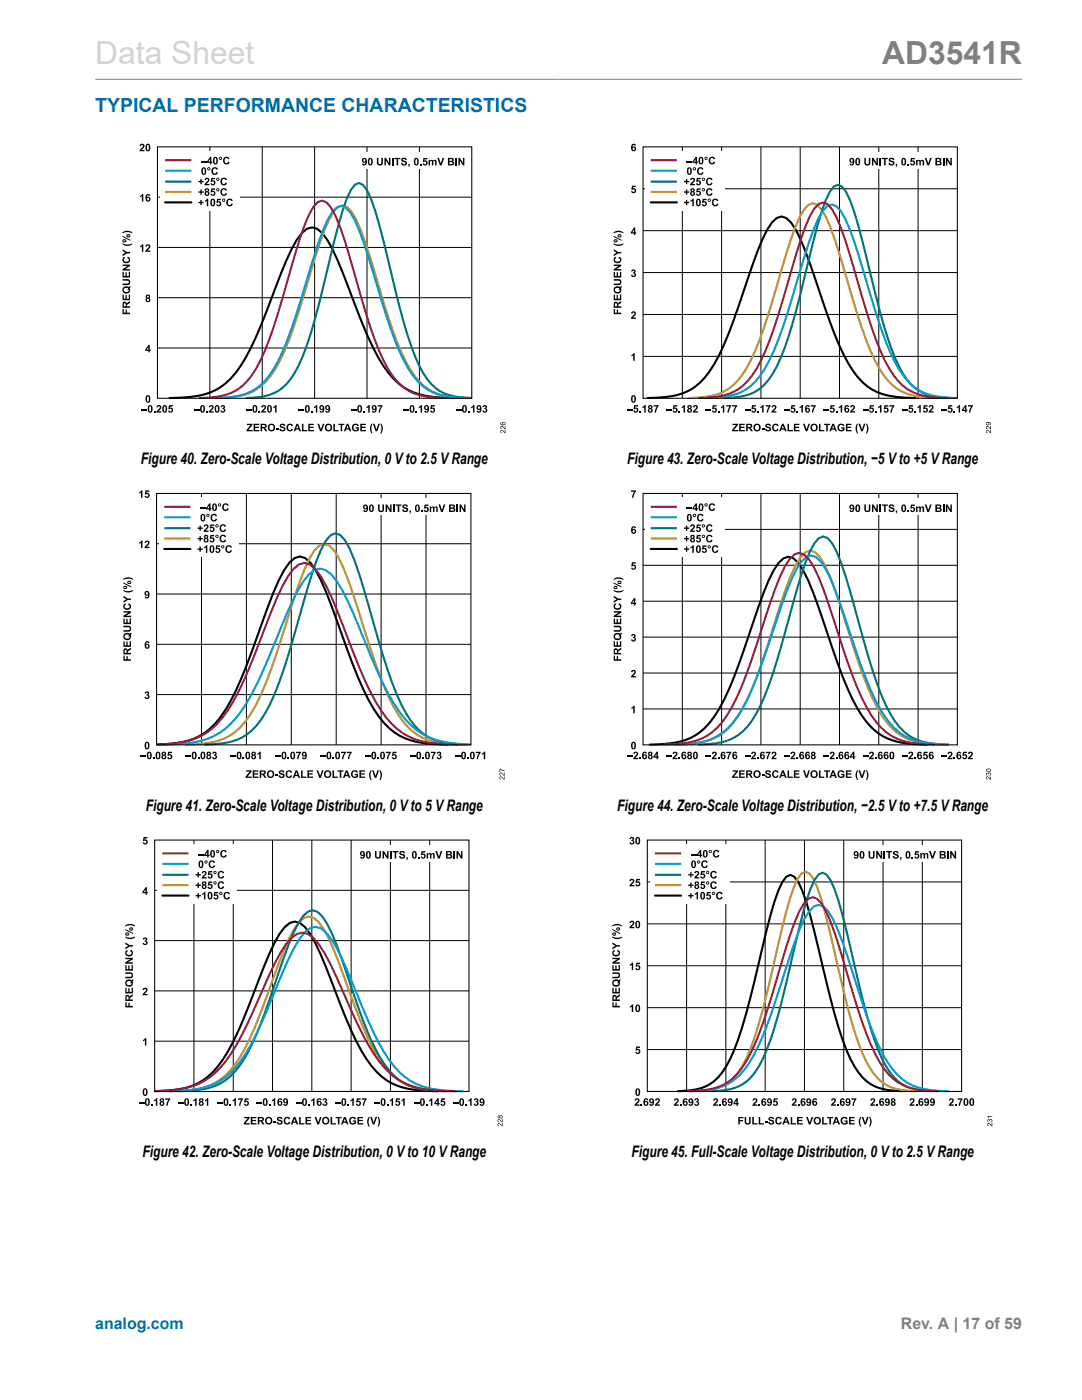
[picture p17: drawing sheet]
<svg xmlns="http://www.w3.org/2000/svg" width="216mm" height="279mm" viewBox="0 0 216 279" stroke-linecap="round" stroke-linejoin="round" font-family="sans-serif">
<defs><g id="words">
<text font-size="6.3" fill="#d3d3d3" x="19" y="12.7">Data Sheet</text>
<text font-size="6.3" fill="#808080" x="176" y="12.7">AD3541R</text>
<text font-size="3.9" fill="#0067b8" x="19" y="22.3">TYPICAL PERFORMANCE CHARACTERISTICS</text>
<g font-size="3.2">
<text x="28.1" y="92.7">Figure 40. Zero-Scale Voltage Distribution, 0 V to 2.5 V Range</text>
<text x="125.2" y="92.7">Figure 43. Zero-Scale Voltage Distribution, −5 V to +5 V Range</text>
<text x="29.1" y="161.8">Figure 41. Zero-Scale Voltage Distribution, 0 V to 5 V Range</text>
<text x="123.2" y="161.8">Figure 44. Zero-Scale Voltage Distribution, −2.5 V to +7.5 V Range</text>
<text x="28.4" y="231">Figure 42. Zero-Scale Voltage Distribution, 0 V to 10 V Range</text>
<text x="126" y="231">Figure 45. Full-Scale Voltage Distribution, 0 V to 2.5 V Range</text>
</g>
<text font-size="3.2" fill="#0067b8" x="19" y="265.3">analog.com</text>
<text font-size="3.2" fill="#808080" x="179.8" y="265.3">Rev. A | 17 of 59</text>
</g></defs>
<path d="M19 15.8h184.9" fill="none" stroke="#808080" stroke-width=".2"/>
<path d="M31.4 39.3h62.7M41.9 29.3v50.2M52.3 29.3v50.2M62.8 29.3v50.2M73.2 29.3v50.2M83.7 29.3v50.2M31.4 59.4h62.7M31.4 49.4h62.7M31.4 69.5h62.7" fill="none" stroke="#000" stroke-width=".2"/>
<path d="M71.2 30.3h22.5v3.3h-22.5z" fill="#fff"/>
<g fill="#000">
<path d="M75.2 31.5h.3v.8a.32 .32 0 0 0 .3 .5 .32 .32 0 0 0 .3-.5v-.8h.3v.8a.61 .61 0 0 1-.6 .7 .61 .61 0 0 1-.6-.7zM76.7 31.5h.3l.6 1v-1h.3v1.5h-.3l-.6-1v1h-.3zM78.2 31.5h.3v1.5h-.3zM78.7 31.5h1.2v.3h-.5v1.2h-.3v-1.2h-.4zM80.2 31.6a.61 .61 0 0 1 1 .3h-.3a.24 .24 0 0 0-.3-.2 .24 .24 0 0 0-.2 .3 .72 .72 0 0 1 .8 .7 .65 .65 0 0 1-.7 .3 .65 .65 0 0 1-.5-.5h.3a.28 .28 0 0 0 .3 .3 .28 .28 0 0 0 .2-.4 .57 .57 0 0 1-.6-.2 .57 .57 0 0 1 0-.6zM81.5 32.7h.3l-.1 .4-.2 .2 .1-.3h-.1zM83.8 32.7h.3v.3h-.3zM84.5 31.5h.8v.3h-.6v.3a.5 .5 0 0 1 .6 .3 .5 .5 0 0 1-.4 .6 .5 .5 0 0 1-.6-.4h.3l.1 .1a.25 .25 0 0 0 .3-.2 .25 .25 0 0 0-.4-.2h-.2zM85.5 31.9h.3v.2l.3-.2a.38 .38 0 0 0 .7 0l.3 .2v.9h-.3v-.7a.18 .18 0 0 0-.2-.2 .18 .18 0 0 0-.1 .3v.6h-.3l-.1-.9a.24 .24 0 0 0-.3 .1 .24 .24 0 0 0 0 .3v.5h-.3zM87.3 31.5h.3l.4 1.1 .3-1.1h.3l-.5 1.5h-.3zM90.9 31.5h.3v1.5h-.3zM91.5 31.5h.3l.6 1v-1h.3v1.5h-.3l-.6-1v1h-.3z"/>
<path d="M72.3 31.6a.62 .62 0 0 1 .8 .1 .62 .62 0 0 1 .1 .8 .49 .49 0 0 1-.4 .5 .49 .49 0 0 1-.6-.3l.6 .1 .1-.4a.46 .46 0 0 1-.6-.1 .46 .46 0 0 1 0-.7zM72.4 32a.25 .25 0 0 0 .5 0 .25 .25 0 0 0-.5 0z"/>
<path d="M73.5 31.7a.52 .52 0 0 1 .7-.1 .52 .52 0 0 1 .2 .7 .54 .54 0 0 1-.5 .7 .54 .54 0 0 1-.5-.7zM73.8 31.8l-.1 .1a.65 .65 0 0 0 .2 .9 .84 .84 0 0 0 0-1.1z"/>
<path d="M82.7 31.7a.52 .52 0 0 1 .7-.1 .52 .52 0 0 1 .1 .7 .54 .54 0 0 1-.4 .7 .54 .54 0 0 1-.5-.7zM83 31.8l-.1 .1a.65 .65 0 0 0 .2 .9 .84 .84 0 0 0 0-1.1z"/>
<path d="M89.4 31.5h.6a.4 .4 0 0 1 .5 .2 .4 .4 0 0 1-.1 .5 .46 .46 0 0 1 .1 .7 .46 .46 0 0 1-.6 .1h-.5zM89.7 31.8v.3h.3a.18 .18 0 0 0 .3-.2 .18 .18 0 0 0-.3-.1zM89.7 32.4v.4l.5-.1a.2 .2 0 0 0 .1-.2 .2 .2 0 0 0-.2-.1z"/>
</g>
<path d="M31.9 30.1h15.9v11.9h-15.9z" fill="#fff"/>
<path d="M33 32h5.2M39.7 79.4a16.6 16.6 0 0 0 7-1.3 12.6 12.6 0 0 0 5.3-6.1 96.7 96.7 0 0 0 5.2-15.5l.9-3.1a76.9 76.9 0 0 1 3.5-10.5l.9-1.6 .9-.9 .8-.4 .9 .4 .9 .9a37.7 37.7 0 0 1 3.5 9.1l2.6 9.2a64.8 64.8 0 0 0 5.3 14 10.3 10.3 0 0 0 9.7 5.8h1.7" fill="none" stroke="#9d1b40" stroke-width=".42"/>
<g fill="#000">
<path d="M28 28.8a.51 .51 0 0 1 .8 .1 .51 .51 0 0 1-.3 .8l-.2 .2h.5v.3h-1l.2-.4a.71 .71 0 0 0 .5-.8l-.6 .1zM39.6 36.1h.4v-.4h.2v.4h.4v.3h-.4v.4h-.2v-.4h-.4zM39.6 38.2h.4v-.4h.2v.4h.4v.3h-.4v.4h-.2v-.4h-.4zM40.1 32.1h1.1v.3h-1.1zM41 35.6a.51 .51 0 0 1 .7 .1 .51 .51 0 0 1-.3 .8l-.2 .2h.6v.3h-1l.1-.4a.71 .71 0 0 0 .5-.8l-.6 .1zM42.2 35.5h.7v.3h-.5l-.1 .2a.5 .5 0 0 1 .7 .4 .5 .5 0 0 1-.4 .6 .5 .5 0 0 1-.6-.4h.3v.1a.25 .25 0 0 0 .4-.3 .25 .25 0 0 0-.5-.1h-.2zM42.2 37.6h.7v.3h-.5l-.1 .2a.5 .5 0 0 1 .7 .4 .5 .5 0 0 1-.4 .6 .5 .5 0 0 1-.6-.4h.3v.1a.25 .25 0 0 0 .4-.3 .25 .25 0 0 0-.5-.1h-.2zM42.4 33.6a.65 .65 0 0 1 1.1 .2l-.3 .1-.2-.3a.46 .46 0 0 0-.6 .6 .46 .46 0 0 0 .7 .3l.1-.2 .3 .1a.71 .71 0 0 1-1 .4 .71 .71 0 0 1-.2-1.1zM44.2 35.7a.65 .65 0 0 1 1.1 .2l-.3 .1-.2-.3a.46 .46 0 0 0-.6 .6 .46 .46 0 0 0 .7 .3l.1-.2 .3 .1a.71 .71 0 0 1-1 .4 .71 .71 0 0 1-.2-1.1zM44.2 37.8a.65 .65 0 0 1 1.1 .2l-.3 .1-.2-.3a.46 .46 0 0 0-.6 .6 .46 .46 0 0 0 .7 .3l.1-.2 .3 .1a.71 .71 0 0 1-1 .4 .71 .71 0 0 1-.2-1.1zM44.7 31.5a.65 .65 0 0 1 1.1 .2l-.3 .1-.2-.3a.46 .46 0 0 0-.5 .6 .46 .46 0 0 0 .7 .3v-.2l.3 .1a.71 .71 0 0 1-1 .4 .71 .71 0 0 1-.2-1.1zM24.5 55.7h.7a.61 .61 0 0 1 .8 .6 .61 .61 0 0 1-.8 .6h-.7v-.3h.8a.32 .32 0 0 0 .4-.3 .32 .32 0 0 0-.4-.3h-.8z"/>
<path d="M24.6 51.4l.3-.2v.3l-.2 .2a.46 .46 0 0 0 .5 .6 .46 .46 0 0 0 .3-.7l-.1-.1 .1-.3a.71 .71 0 0 1 .4 1.1 .71 .71 0 0 1-1.1 .2l-.4-.5zM24.5 58.8h.2v.8h.3v-.7h.3v.7h.4v-.8h.2v1.1h-1.4zM24.5 54.3h.2v.8h.3v-.8h.3v.8h.4v-.8h.2v1.1h-1.4zM24.5 52.8h1.4v.3l-.9 .6h.9v.3h-1.4v-.3l1-.6h-1zM24.5 49.7l.8 .6h.6v.3h-.6l-.8 .5v-.3l.5-.4-.5-.3zM24.4 48.6l1 .2 1-.2-.2 .3a1.64 1.64 0 0 1-1.8-.1zM24.4 46.4l.7-.3h.4l.9 .3v.2l-1-.3-1 .3zM27.9 49.1l.5-.4h.2v1.6h-.3v-1.1l-.4 .2zM27.9 39.1l.5-.4h.2v1.5h-.3v-1.1l-.4 .3zM29.2 48.9a.51 .51 0 0 1 .7 .1 .51 .51 0 0 1-.2 .7l-.3 .3h.6v.3h-1l.2-.4a.71 .71 0 0 0 .5-.9l-.7 .2zM39.6 40.3h.4v-.4h.2v.4h.4v.3h-.4v.3h-.2v-.3h-.4zM40.9 40l.4-.3h.2v1.5h-.2v-1.1l-.4 .2z"/>
<path d="M43.3 39.7h.8v.2h-.6v.3a.5 .5 0 0 1 .6 .4 .5 .5 0 0 1-.4 .6 .5 .5 0 0 1-.6-.4l.3-.1 .1 .2a.25 .25 0 0 0 .3-.3 .25 .25 0 0 0-.4-.1h-.2zM45.3 39.8a.65 .65 0 0 1 1.1 .3h-.3l-.2-.2a.46 .46 0 0 0-.5 .6 .46 .46 0 0 0 .7 .2l.1-.1 .3 .1a.71 .71 0 0 1-1.1 .4 .71 .71 0 0 1-.2-1.1zM24.5 61.7h.2v.7h.4v-.6h.2v.6h.6v.3h-1.4zM28.2 81.7h1.2v.2h-1.2zM30.7 82.1h.3v.2h-.3zM31.4 80.9a.51 .51 0 0 1 .7 .2 .51 .51 0 0 1-.3 .7l-.2 .3h.6v.2h-1l.2-.3a.71 .71 0 0 0 .4-.9l-.6 .2zM33.7 80.9h.8v.2h-.6v.3a.5 .5 0 0 1 .6 .3 .5 .5 0 0 1-.4 .7 .5 .5 0 0 1-.6-.4l.3-.1 .1 .2a.25 .25 0 0 0 .4-.3 .25 .25 0 0 0-.5-.1l-.2-.1zM38.7 81.7h1.1v.2h-1.1zM41.2 82.1h.2v.2h-.2zM41.8 80.9a.51 .51 0 0 1 .8 .2 .51 .51 0 0 1-.3 .7l-.2 .3h.5v.2h-1l.2-.3a.71 .71 0 0 0 .5-.9l-.6 .2zM44.2 80.9a.4 .4 0 0 1 .5 0 .4 .4 0 0 1 0 .6 .47 .47 0 0 1 0 .9 .47 .47 0 0 1-.7-.5h.3a.23 .23 0 0 0 .3 .2 .23 .23 0 0 0 .1-.4 .23 .23 0 0 0-.3 0v-.3a.18 .18 0 0 0 .2-.2 .18 .18 0 0 0-.3-.1v.2l-.3-.1zM49.1 81.7h1.2v.2h-1.2z"/>
<path d="M49.3 84.6h1.1v.2l-.8 1h.8v.3h-1.2v-.3l.8-1h-.7zM50.6 84.6h1.1v.2h-.8v.4h.8v.2h-.8v.4h.8v.3h-1.1zM51.6 82.1h.3v.2h-.3zM52.3 80.9a.51 .51 0 0 1 .7 .2 .51 .51 0 0 1-.2 .7l-.3 .3h.6v.2h-1l.2-.3a.71 .71 0 0 0 .5-.9l-.7 .2zM55.1 85.4h.6v.3h-.6zM54.5 81.2l.5-.4h.2v1.5h-.3v-1l-.4 .2zM55.9 84.7a.61 .61 0 0 1 1 .3h-.3a.24 .24 0 0 0-.2-.2 .24 .24 0 0 0-.3 .2 .72 .72 0 0 1 .8 .8 .64 .64 0 0 1-.6 .3 .64 .64 0 0 1-.6-.5h.3a.28 .28 0 0 0 .3 .3 .28 .28 0 0 0 .3-.4 .57 .57 0 0 1-.6-.2 .57 .57 0 0 1-.1-.6zM57.4 84.8a.65 .65 0 0 1 1.1 .2l-.3 .1-.2-.3a.46 .46 0 0 0-.6 .6 .46 .46 0 0 0 .7 .3l.1-.2 .3 .1a.71 .71 0 0 1-1.1 .4 .71 .71 0 0 1-.1-1.1zM59.6 81.7h1.1v.2h-1.1zM60.2 84.6h.4v1.2h.7v.3h-1.1zM61.5 84.6h1.1v.2h-.8v.4h.8v.2h-.8v.4h.9v.3h-1.2zM62.1 82.1h.2v.2h-.2z"/>
<path d="M62.7 81.2l.4-.4h.2v1.5h-.3v-1l-.3 .2zM63.3 84.6h.4l.3 1.1 .4-1.1h.3l-.5 1.5h-.3zM66.5 84.6h.3v1.2h.8v.3h-1.1zM67.5 84.6h1.2v.2h-.4v1.3h-.3v-1.3h-.5zM70 81.7h1.2v.2h-1.2zM70.4 84.7a.71 .71 0 0 1 1.2 .3h-.3a.45 .45 0 0 0-.7-.1 .45 .45 0 0 0 0 .6 .38 .38 0 0 0 .3 .3 .38 .38 0 0 0 .4-.3h-.3v-.2h.6v.6a.82 .82 0 0 1-1.2 0 .82 .82 0 0 1 0-1.2zM71.9 84.6h1.1v.2h-.8v.4h.7v.2h-.7v.4h.8v.3h-1.1zM72.5 82.1h.3v.2h-.3zM73.1 81.2l.4-.4h.3v1.5h-.3v-1l-.4 .2zM74.1 84.5h.2l-.2 1 .2 1-.3-.1a1.64 1.64 0 0 1 .1-1.9zM74.4 84.6h.3l.4 1.1 .4-1.1h.3l-.5 1.5h-.4zM75.4 80.9h.9l-.5 1.4h-.2v-.2l.4-1h-.6z"/>
<path d="M75.9 84.5h.2l.3 .8-.1 .7-.2 .5h-.2l.2-1zM80.5 81.7h1.1v.2h-1.1zM83 82.1h.3v.2h-.3zM83.6 81.2l.4-.4h.2v1.5h-.3v-1l-.3 .2zM86 80.9h.8v.2h-.6v.3a.5 .5 0 0 1 .6 .3 .5 .5 0 0 1-.4 .7 .5 .5 0 0 1-.6-.4l.3-.1 .1 .2a.25 .25 0 0 0 .3-.3 .25 .25 0 0 0-.4-.1l-.3-.1zM90.9 81.7h1.2v.2h-1.2zM93.4 82.1h.3v.2h-.3zM94 81.2l.4-.4h.3v1.5h-.3v-1l-.4 .2zM96.4 80.9a.4 .4 0 0 1 .6 0 .4 .4 0 0 1 0 .6 .47 .47 0 0 1 0 .9 .47 .47 0 0 1-.7-.5h.2a.23 .23 0 0 0 .3 .2 .23 .23 0 0 0 .1-.4 .23 .23 0 0 0-.3 0l.1-.3a.18 .18 0 0 0 .2-.2 .18 .18 0 0 0-.3-.1l-.1 .2-.2-.1zM99.9 85.9a.66 .66 0 0 1 .8 .4v-.5h.1v.6l-.2-.1a.45 .45 0 0 0-.6-.3l.1 .4-.2-.2zM99.9 85.1a.66 .66 0 0 1 .8 .4v-.5h.1v.7l-.2-.1a.45 .45 0 0 0-.6-.4l.1 .4-.2-.2z"/>
<path d="M29.2 28.8a.52 .52 0 0 1 .6 0 .52 .52 0 0 1 .2 .6 .54 .54 0 0 1-.5 .8 .54 .54 0 0 1-.5-.8zM29.4 29v.1a.65 .65 0 0 0 .1 .9 .84 .84 0 0 0 0-1.1z"/>
<path d="M29.2 38.9l.5-.2 .3 .4-.5-.1-.2 .4a.49 .49 0 0 1 .7 .3 .49 .49 0 0 1-.5 .6 .49 .49 0 0 1-.5-.6zM29.3 39.7a.25 .25 0 0 0 .5 0 .25 .25 0 0 0-.5 0z"/>
<path d="M40.3 33.5a.52 .52 0 0 1 .7 0 .52 .52 0 0 1 .1 .6 .54 .54 0 0 1-.4 .8 .54 .54 0 0 1-.5-.8zM40.6 33.7l-.1 .1a.65 .65 0 0 0 .2 .9 .84 .84 0 0 0 0-1.1z"/>
<path d="M41 37.7a.42 .42 0 0 1 .6-.1 .42 .42 0 0 1-.1 .7 .45 .45 0 0 1 .1 .6 .45 .45 0 0 1-.6 0 .45 .45 0 0 1 .1-.6l-.2-.3zM41.1 38.6a.23 .23 0 0 0 .4 0 .23 .23 0 0 0-.4 0zM41.1 38a.2 .2 0 0 0 .4 0 .2 .2 0 0 0-.4 0z"/>
<path d="M41.3 33.7a.35 .35 0 0 1 .7 0 .35 .35 0 0 1-.7 0zM41.5 33.7a.16 .16 0 0 0 .3 0 .16 .16 0 0 0-.3 0z"/>
<path d="M41.9 31.3h.3v.9h.2l-.2 .6h-.3v-.3h-.6v-.3zM41.9 31.7l-.3 .5h.3z"/>
<path d="M42.1 39.8a.52 .52 0 0 1 .7 0 .52 .52 0 0 1 .1 .6 .54 .54 0 0 1-.4 .8 .54 .54 0 0 1-.5-.8zM42.4 39.9l-.1 .1a.65 .65 0 0 0 .2 .9 .84 .84 0 0 0 0-1z"/>
<path d="M42.6 31.4a.52 .52 0 0 1 .7 0 .52 .52 0 0 1 .2 .7 .54 .54 0 0 1-.5 .7 .54 .54 0 0 1-.5-.7zM42.9 31.6l-.1 .1a.65 .65 0 0 0 .2 .9 .84 .84 0 0 0 0-1.1z"/>
<path d="M43.1 35.8a.35 .35 0 0 1 .7 0 .35 .35 0 0 1-.7 0zM43.3 35.8a.16 .16 0 0 0 .3 0 .16 .16 0 0 0-.3 0z"/>
<path d="M43.1 37.9a.35 .35 0 0 1 .7 0 .35 .35 0 0 1-.7 0zM43.3 37.9a.16 .16 0 0 0 .3 0 .16 .16 0 0 0-.3 0z"/>
<path d="M43.7 31.6a.33 .33 0 0 1 .6 0 .33 .33 0 0 1-.6 0zM43.8 31.6a.16 .16 0 0 0 .3 0 .16 .16 0 0 0-.3 0z"/>
<path d="M44.3 40a.35 .35 0 0 1 .7 0 .35 .35 0 0 1-.7 0zM44.5 40a.16 .16 0 0 0 .3 0 .16 .16 0 0 0-.3 0z"/>
<path d="M24.6 57.3l.6-.2 .6 .2 .1-.2 .2 .1-.2 .3a.76 .76 0 0 1-.8 1.1 .76 .76 0 0 1-.5-1.3zM24.8 57.6a.48 .48 0 0 0 .3 .7 .48 .48 0 0 0 .6-.6l-.1 .2-.2-.1 .2-.2-.2-.1z"/>
<path d="M24.4 47.1l1.6 .8v.2l-1.6-.8zM24.4 48a.4 .4 0 0 1 .8 0 .4 .4 0 0 1-.8 0zM24.6 48l.1 .2 .4-.1zM25.2 47a.4 .4 0 0 1 .8 0 .4 .4 0 0 1-.8 0zM25.4 47l.1 .2 .3-.1z"/>
<path d="M29.2 58.9a.42 .42 0 0 1 .6-.1 .42 .42 0 0 1 0 .7 .45 .45 0 0 1 .1 .7 .45 .45 0 0 1-.7 0 .45 .45 0 0 1 .1-.7l-.2-.2zM29.3 59.8a.25 .25 0 0 0 .5 0 .25 .25 0 0 0-.5 0zM29.3 59.2a.2 .2 0 0 0 .4 0 .2 .2 0 0 0-.4 0z"/>
<path d="M24.5 60.3l.5-.1 .3 .4 .6-.5v.3l-.5 .4-.1 .3h.6v.3h-1.4zM24.8 60.6l-.1 .5h.4l-.1-.5z"/>
<path d="M29.2 79a.52 .52 0 0 1 .6 0 .52 .52 0 0 1 .2 .6 .54 .54 0 0 1-.5 .8 .54 .54 0 0 1-.5-.8zM29.4 79.1v.1a.65 .65 0 0 0 .1 .9 .84 .84 0 0 0 0-1z"/>
<path d="M29.6 68.8h.3v1h.2l-.2 .5h-.3v-.3h-.6v-.2zM29.6 69.3l-.4 .5h.4z"/>
<path d="M29.6 81a.52 .52 0 0 1 .7-.1 .52 .52 0 0 1 .1 .7 .54 .54 0 0 1-.4 .8 .54 .54 0 0 1-.5-.8zM29.9 81.1l-.1 .1a.65 .65 0 0 0 .2 .9 .84 .84 0 0 0 0-1z"/>
<path d="M32.5 81a.52 .52 0 0 1 .7-.1 .52 .52 0 0 1 .2 .7 .54 .54 0 0 1-.5 .8 .54 .54 0 0 1-.5-.8zM32.8 81.1l-.1 .1a.65 .65 0 0 0 .2 .9 .84 .84 0 0 0 0-1z"/>
<path d="M40.1 81a.52 .52 0 0 1 .6-.1 .52 .52 0 0 1 .2 .7 .54 .54 0 0 1-.5 .8 .54 .54 0 0 1-.5-.8zM40.3 81.1v.1a.65 .65 0 0 0 .1 .9 .84 .84 0 0 0 0-1z"/>
<path d="M43 81a.52 .52 0 0 1 .6-.1 .52 .52 0 0 1 .2 .7 .54 .54 0 0 1-.5 .8 .54 .54 0 0 1-.5-.8zM43.2 81.1v.1a.65 .65 0 0 0 .1 .9 .84 .84 0 0 0 0-1z"/>
<path d="M50.5 81a.52 .52 0 0 1 .7-.1 .52 .52 0 0 1 .2 .7 .54 .54 0 0 1-.5 .8 .54 .54 0 0 1-.5-.8zM50.8 81.1l-.1 .1a.65 .65 0 0 0 .2 .9 .84 .84 0 0 0 0-1z"/>
<path d="M52 84.6h.6a.43 .43 0 0 1 .6 .3 .43 .43 0 0 1-.4 .5l.5 .7h-.3l-.4-.6-.3-.1v.7h-.3zM52.3 84.8v.4l.6-.1-.1-.2z"/>
<path d="M53.4 85.3a.8 .8 0 0 1 1.6 0 .8 .8 0 0 1-1.6 0zM53.9 84.9a.47 .47 0 0 0-.1 .8 .47 .47 0 0 0 .8-.2v-.2a.42 .42 0 0 0-.2-.4 .42 .42 0 0 0-.5 0z"/>
<path d="M53.4 81a.52 .52 0 0 1 .7-.1 .52 .52 0 0 1 .2 .7 .54 .54 0 0 1-.5 .8 .54 .54 0 0 1-.5-.8zM53.7 81.1l-.1 .1a.65 .65 0 0 0 .2 .9 .84 .84 0 0 0 0-1z"/>
<path d="M59.2 84.6h.3l.6 1.5h-.3l-.2-.4h-.6l-.1 .4h-.3zM59.3 84.9l-.2 .6h.4z"/>
<path d="M61 81a.52 .52 0 0 1 .6-.1 .52 .52 0 0 1 .2 .7 .54 .54 0 0 1-.5 .8 .54 .54 0 0 1-.5-.8zM61.2 81.1v.1a.65 .65 0 0 0 .1 .9 .84 .84 0 0 0 0-1z"/>
<path d="M63.9 81a.62 .62 0 0 1 .7 .1 .62 .62 0 0 1 .1 .7 .49 .49 0 0 1-.4 .6 .49 .49 0 0 1-.6-.4l.6 .1 .1-.4a.46 .46 0 0 1-.6-.1 .46 .46 0 0 1 .1-.6zM63.9 81.3a.25 .25 0 0 0 .5 0 .25 .25 0 0 0-.5 0z"/>
<path d="M64.8 85.3a.76 .76 0 0 1 1.5 0 .76 .76 0 0 1-1.5 0zM65.3 84.9a.47 .47 0 0 0-.1 .8 .47 .47 0 0 0 .7-.2l.1-.2a.42 .42 0 0 0-.2-.4 .42 .42 0 0 0-.5 0z"/>
<path d="M65 81a.62 .62 0 0 1 .8 .1 .62 .62 0 0 1 .1 .7 .49 .49 0 0 1-.4 .6 .49 .49 0 0 1-.6-.4l.5 .1 .2-.4a.46 .46 0 0 1-.7-.1 .46 .46 0 0 1 .1-.6zM65.1 81.3a.25 .25 0 0 0 .5 0 .25 .25 0 0 0-.5 0z"/>
<path d="M69.2 84.6h.3l.6 1.5h-.3l-.2-.4h-.6l-.1 .4h-.3zM69.3 84.9l-.2 .6h.4z"/>
<path d="M71.4 81a.52 .52 0 0 1 .7-.1 .52 .52 0 0 1 .2 .7 .54 .54 0 0 1-.5 .8 .54 .54 0 0 1-.5-.8zM71.7 81.1l-.1 .1a.65 .65 0 0 0 .2 .9 .84 .84 0 0 0 0-1z"/>
<path d="M74.3 81a.62 .62 0 0 1 .8 .1 .62 .62 0 0 1 .1 .7 .49 .49 0 0 1-.5 .6 .49 .49 0 0 1-.5-.4l.5 .1 .2-.4a.46 .46 0 0 1-.7-.1 .46 .46 0 0 1 .1-.6zM74.4 81.3a.25 .25 0 0 0 .5 0 .25 .25 0 0 0-.5 0z"/>
<path d="M81.9 81a.52 .52 0 0 1 .7-.1 .52 .52 0 0 1 .1 .7 .54 .54 0 0 1-.5 .8 .54 .54 0 0 1-.5-.8zM82.1 81.1v.1a.65 .65 0 0 0 .1 .9 .84 .84 0 0 0 0-1z"/>
<path d="M84.8 81a.62 .62 0 0 1 .7 .1 .62 .62 0 0 1 .1 .7 .49 .49 0 0 1-.4 .6 .49 .49 0 0 1-.5-.4l.5 .1 .1-.4a.46 .46 0 0 1-.6-.1 .46 .46 0 0 1 .1-.6zM84.8 81.3a.25 .25 0 0 0 .5 0 .25 .25 0 0 0-.5 0z"/>
<path d="M92.3 81a.52 .52 0 0 1 .7-.1 .52 .52 0 0 1 .2 .7 .54 .54 0 0 1-.5 .8 .54 .54 0 0 1-.5-.8zM92.6 81.1l-.1 .1a.65 .65 0 0 0 .2 .9 .84 .84 0 0 0 0-1z"/>
<path d="M95.2 81a.62 .62 0 0 1 .8 .1 .62 .62 0 0 1 .1 .7 .49 .49 0 0 1-.4 .6 .49 .49 0 0 1-.6-.4l.5 .1 .2-.4a.46 .46 0 0 1-.7-.1 .46 .46 0 0 1 .1-.6zM95.3 81.3a.25 .25 0 0 0 .5 0 .25 .25 0 0 0-.5 0z"/>
<path d="M99.9 84.3l.2-.1v.2a.2 .2 0 0 0-.2 .2 .2 .2 0 0 0 .3 .2h.1a.32 .32 0 0 1 .1-.5 .32 .32 0 0 1 .5 .1 .32 .32 0 0 1-.3 .5 .45 .45 0 0 1-.6 0 .45 .45 0 0 1-.1-.6zM100.3 84.5a.25 .25 0 0 0 .5 0 .25 .25 0 0 0-.5 0z"/>
</g>
<path d="M33 34.1h5.2M42.8 79.4a16.3 16.3 0 0 0 8.1-1.7 15.8 15.8 0 0 0 5.4-7.4 168.1 168.1 0 0 0 6.4-19.1 35.6 35.6 0 0 1 3.6-8.8l.9-1 .9-.3 .9 .3 .9 1a35.6 35.6 0 0 1 3.6 8.8l2.7 8.9a61 61 0 0 0 5.4 13.7 10.4 10.4 0 0 0 9 5.5l2.7 .1" fill="none" stroke="#039dd3" stroke-width=".42"/>
<path d="M33 36.2h5.2M49 79.4a12.1 12.1 0 0 0 7.3-1.9 14.3 14.3 0 0 0 4-6.2 117.4 117.4 0 0 0 4.9-16.8l.8-3.4a95.1 95.1 0 0 1 3.2-11.4l.8-1.8 .8-1 .8-.4 .8 .4 .8 1a46.3 46.3 0 0 1 3.2 9.9l3.3 13.2a53.5 53.5 0 0 0 4.8 13.5 8.9 8.9 0 0 0 8.1 4.8l1.6 .1" fill="none" stroke="#027570" stroke-width=".42"/>
<path d="M33 38.3h5.2M43.2 79.4a16.2 16.2 0 0 0 8.1-1.7 15.9 15.9 0 0 0 5.4-7.4 168.4 168.4 0 0 0 6.3-19.2 35.8 35.8 0 0 1 3.6-8.8l.9-1 .9-.3 .9 .3 .9 1a36.1 36.1 0 0 1 3.6 8.8l2.7 9a61 61 0 0 0 5.4 13.6 10.3 10.3 0 0 0 8.9 5.6l2.7 .1" fill="none" stroke="#bf972e" stroke-width=".42"/>
<path d="M33 40.4h5.2M33.8 79.4a22.5 22.5 0 0 0 9.2-1.5 15 15 0 0 0 6.1-6.6 108.3 108.3 0 0 0 6.1-14.4 56.5 56.5 0 0 1 4-9l1-1.4a2.39 2.39 0 0 1 4.1 0 28.7 28.7 0 0 1 4.1 7.8l3 8a48.4 48.4 0 0 0 6.1 12.1 12.5 12.5 0 0 0 10.1 4.9l3.1 .1" fill="none" stroke="#000" stroke-width=".42"/>
<path d="M31.4 29.3h62.7v50.2h-62.7z" fill="none" stroke="#000" stroke-width=".21"/>
<path d="M40.2 98.5v50.2M49.2 98.5v50.2M58.1 98.5v50.2M67.1 98.5v50.2M76 98.5v50.2M85 98.5v50.2M31.2 118.6h62.8M31.2 108.5h62.8M31.2 138.6h62.8M31.2 128.6h62.8" fill="none" stroke="#000" stroke-width=".2"/>
<path d="M71.5 99.5h22.4v3.2h-22.4z" fill="#fff"/>
<g fill="#000">
<path d="M27.8 98.2l.4-.4h.2v1.6h-.3v-1.1l-.3 .2zM29 97.9h.8v.2h-.5l-.1 .3a.5 .5 0 0 1 .6 .4 .5 .5 0 0 1-.3 .6 .5 .5 0 0 1-.6-.4l.2-.1 .1 .2a.25 .25 0 0 0 .4-.3 .25 .25 0 0 0-.5-.1h-.2zM24.6 118.9l.9 .6h.6v.3h-.6l-.9 .5v-.4l.6-.3-.6-.4zM24.6 117.7l1 .3 1-.3-.2 .3a1.64 1.64 0 0 1-1.8-.1zM24.6 115.5l.6-.2 .5-.1 .9 .3v.2l-1-.2-1 .2zM27.8 108.3l.4-.4h.2v1.5h-.3v-1.1l-.3 .2zM29 108a.51 .51 0 0 1 .8 .2 .51 .51 0 0 1-.3 .7l-.2 .2h.5v.3h-1l.2-.4a.71 .71 0 0 0 .5-.8l-.6 .1zM75.4 100.7h.3v.8a.32 .32 0 0 0 .3 .4 .32 .32 0 0 0 .3-.4v-.8h.3v.8a.61 .61 0 0 1-.6 .7 .61 .61 0 0 1-.6-.7zM76.9 100.7h.3l.7 1v-1h.2v1.5h-.3l-.6-1v1h-.3zM78.4 100.7h.3v1.5h-.3zM78.9 100.7h1.2v.2h-.4v1.3h-.3v-1.3h-.5zM80.4 100.8a.61 .61 0 0 1 1 .3h-.3a.24 .24 0 0 0-.2-.2 .24 .24 0 0 0-.3 .2 .72 .72 0 0 1 .8 .8 .65 .65 0 0 1-.6 .3 .65 .65 0 0 1-.6-.5h.3a.28 .28 0 0 0 .3 .3 .28 .28 0 0 0 .3-.4 .57 .57 0 0 1-.6-.2 .57 .57 0 0 1-.1-.6z"/>
<path d="M81.7 101.9h.3v.4l-.3 .2 .1-.3h-.1zM84 101.9h.3v.3h-.3zM84.7 100.7h.8v.3h-.6v.2a.5 .5 0 0 1 .6 .4 .5 .5 0 0 1-.3 .6 .5 .5 0 0 1-.6-.4h.2l.1 .1a.25 .25 0 0 0 .4-.3 .25 .25 0 0 0-.5-.1h-.2zM85.7 101.1h.3v.1l.4-.1a.38 .38 0 0 0 .6 0l.3 .2v.9h-.2l-.1-.8a.18 .18 0 0 0-.2-.1 .18 .18 0 0 0-.1 .2v.7h-.3l-.1-.9a.24 .24 0 0 0-.2 .1 .24 .24 0 0 0-.1 .2v.6h-.3zM87.5 100.7h.3l.4 1.1 .4-1.1h.3l-.6 1.5h-.3zM91.1 100.7h.3v1.5h-.3zM91.7 100.7h.3l.6 1v-1h.3v1.5h-.3l-.6-1v1h-.3zM24.6 124.9h.8a.61 .61 0 0 1 .7 .6 .61 .61 0 0 1-.7 .6h-.8v-.3h.8a.32 .32 0 0 0 .5-.3 .32 .32 0 0 0-.4-.3h-.9zM24.8 120.6l.2-.2 .1 .3-.2 .2a.46 .46 0 0 0 .5 .6 .46 .46 0 0 0 .3-.8h-.1l.1-.3a.71 .71 0 0 1 .3 1 .71 .71 0 0 1-1 .2l-.4-.4zM24.6 130.8h.3v.8h.3v-.7h.3v.7h.6v.3h-1.5zM24.6 128h.3v.8h.3v-.8h.3v.8h.4v-.8h.2v1.1h-1.5zM24.6 123.4h.3v.9h.3v-.8h.3v.8h.4v-.9h.2v1.2h-1.5z"/>
<path d="M24.6 122h1.5v.3l-1 .6h1v.3h-1.5v-.3l1-.6h-1zM29 138.1a.4 .4 0 0 1 .6 0 .4 .4 0 0 1 0 .6 .47 .47 0 0 1 0 .8 .47 .47 0 0 1-.8-.4h.3a.23 .23 0 0 0 .3 .1 .23 .23 0 0 0 .1-.3 .23 .23 0 0 0-.3-.1v-.2a.18 .18 0 0 0 .3-.2 .18 .18 0 0 0-.3-.1l-.1 .1h-.2zM28 150.9h1.2v.2h-1.2zM30.5 151.2h.3v.3h-.3zM33.6 150h.7v.3h-.5l-.1 .3a.5 .5 0 0 1 .7 .3 .5 .5 0 0 1-.4 .6 .5 .5 0 0 1-.6-.4h.3v.1a.25 .25 0 0 0 .4-.2 .27 .27 0 0 0-.5-.2h-.2zM37 150.9h1.2v.2h-1.2zM39.5 151.2h.3v.3h-.3zM42.5 150.1a.4 .4 0 0 1 .6 0 .4 .4 0 0 1-.1 .6 .47 .47 0 0 1 0 .8 .47 .47 0 0 1-.7-.4h.3a.23 .23 0 0 0 .3 .1 .23 .23 0 0 0 .1-.3 .23 .23 0 0 0-.3-.1v-.2a.18 .18 0 0 0 .3-.2 .18 .18 0 0 0-.3-.1l-.1 .1h-.3zM46 150.9h1.1v.2h-1.1zM48.4 151.2h.3v.3h-.3zM49.1 153.7h1.1v.3l-.8 1h.8v.2h-1.2v-.2l.8-1h-.7zM50.4 153.7h1.1v.3h-.8v.3h.8v.3h-.8v.4h.9v.2h-1.2z"/>
<path d="M51.4 150.4l.4-.4h.2v1.5h-.3v-1.1l-.3 .2zM54.9 154.6h.6v.2h-.6zM54.9 150.9h1.2v.2h-1.2zM55.8 153.8a.61 .61 0 0 1 .9 .4h-.3a.24 .24 0 0 0-.2-.3 .24 .24 0 0 0-.2 .3 .72 .72 0 0 1 .8 .7 .64 .64 0 0 1-.7 .4 .64 .64 0 0 1-.5-.5l.3-.1a.28 .28 0 0 0 .3 .4 .28 .28 0 0 0 .2-.4 .57 .57 0 0 1-.6-.2 .57 .57 0 0 1 0-.7zM57.4 151.2h.3v.3h-.3zM57.2 153.9a.65 .65 0 0 1 1.1 .3h-.3l-.2-.2a.46 .46 0 0 0-.6 .5 .46 .46 0 0 0 .8 .3v-.1l.3 .1a.71 .71 0 0 1-1 .4 .71 .71 0 0 1-.2-1.1zM59.1 150h1l-.5 1.5h-.3v-.2l.4-1h-.6zM60.1 153.8h.3v1.2h.7v.2h-1zM61.3 153.7h1.2v.3h-.9v.3h.8v.3h-.8v.4h.9v.2h-1.2zM63.2 153.7h.3l.4 1.2 .3-1.2h.4l-.6 1.5h-.3zM63.9 150.9h1.1v.2h-1.1zM66.3 153.8h.3v1.2h.8v.2h-1.1z"/>
<path d="M66.4 151.2h.2v.3h-.2zM67.4 153.7h1.1v.3h-.4v1.2h-.3v-1.2h-.4zM68 150h1l-.5 1.5h-.3l.1-.2 .4-1h-.7zM69.2 150h1l-.5 1.5h-.3v-.2l.5-1h-.7zM70.3 153.9a.71 .71 0 0 1 1.1 .3h-.3a.45 .45 0 0 0-.6-.2 .45 .45 0 0 0-.1 .7 .38 .38 0 0 0 .4 .3 .38 .38 0 0 0 .3-.3h-.3v-.3h.6v.6a.82 .82 0 0 1-1.1 .1 .82 .82 0 0 1 0-1.2zM71.7 153.7h1.1v.3h-.8v.3h.8v.3h-.8v.4h.9v.2h-1.2zM72.8 150.9h1.2v.2h-1.2zM74 153.7h.2l-.3 1 .3 1-.3-.2a1.64 1.64 0 0 1 .1-1.8zM74.2 153.7h.4l.3 1.2 .4-1.2h.3l-.5 1.5h-.3zM75.3 151.2h.3v.3h-.3zM75.7 153.7h.2l.3 .8v.6l-.3 .6h-.2l.2-1zM77 150h1l-.5 1.5h-.3v-.2l.5-1h-.7z"/>
<path d="M78.4 150h.7v.3h-.5l-.1 .3a.5 .5 0 0 1 .7 .3 .5 .5 0 0 1-.4 .6 .5 .5 0 0 1-.6-.4h.3v.1a.25 .25 0 0 0 .4-.2 .27 .27 0 0 0-.5-.2h-.2zM81.8 150.9h1.2v.2h-1.2zM84.3 151.2h.3v.3h-.3zM86 150h.9l-.5 1.5h-.2v-.2l.4-1h-.6zM87.3 150.1a.4 .4 0 0 1 .6 0 .4 .4 0 0 1-.1 .6 .47 .47 0 0 1 0 .8 .47 .47 0 0 1-.7-.4h.3a.23 .23 0 0 0 .3 .1 .23 .23 0 0 0 .1-.3 .23 .23 0 0 0-.3-.1v-.2a.18 .18 0 0 0 .3-.2 .18 .18 0 0 0-.3-.1l-.1 .1h-.3zM90.8 150.9h1.1v.2h-1.1zM93.2 151.2h.3v.3h-.3zM94.9 150h1l-.5 1.5h-.3v-.2l.5-1h-.7zM96.2 150.4l.4-.4h.2v1.5h-.3v-1.1l-.3 .2z"/>
<path d="M24.6 116.2l1.6 .8v.2l-1.6-.8zM24.6 117.2a.4 .4 0 0 1 .8 0 .4 .4 0 0 1-.8 0zM24.8 117.2l.1 .1 .3-.1zM25.4 116.2a.37 .37 0 0 1 .7 0 .37 .37 0 0 1-.7 0zM25.6 116.2l.1 .1 .3-.1z"/>
<path d="M29 118.1a.62 .62 0 0 1 .7 0 .62 .62 0 0 1 .1 .8 .49 .49 0 0 1-.4 .5 .49 .49 0 0 1-.5-.3l.5 .1 .1-.4a.46 .46 0 0 1-.6-.1 .46 .46 0 0 1 .1-.6zM29 118.4a.25 .25 0 0 0 .5 0 .25 .25 0 0 0-.5 0z"/>
<path d="M72.6 100.8a.62 .62 0 0 1 .8 .1 .62 .62 0 0 1 0 .8 .49 .49 0 0 1-.4 .5 .49 .49 0 0 1-.5-.4l.5 .1 .1-.4a.46 .46 0 0 1-.6 0 .46 .46 0 0 1 .1-.7zM72.6 101.2a.25 .25 0 0 0 .5 0 .25 .25 0 0 0-.5 0z"/>
<path d="M73.8 100.8a.52 .52 0 0 1 .6 0 .52 .52 0 0 1 .2 .6 .54 .54 0 0 1-.5 .8 .54 .54 0 0 1-.5-.8zM74 100.9v.2a.65 .65 0 0 0 .1 .9 .84 .84 0 0 0 0-1.1z"/>
<path d="M82.9 100.8a.52 .52 0 0 1 .7 0 .52 .52 0 0 1 .2 .6 .54 .54 0 0 1-.5 .8 .54 .54 0 0 1-.5-.8zM83.2 100.9l-.1 .2a.65 .65 0 0 0 .2 .9 .84 .84 0 0 0 0-1.1z"/>
<path d="M89.6 100.7h.6a.4 .4 0 0 1 .5 .2 .4 .4 0 0 1-.1 .5 .46 .46 0 0 1 .2 .6 .46 .46 0 0 1-.7 .2h-.5zM89.9 100.9v.4h.4a.18 .18 0 0 0 .2-.2 .18 .18 0 0 0-.2-.2zM89.9 101.5v.4h.6a.2 .2 0 0 0 0-.2 .2 .2 0 0 0-.2-.2z"/>
<path d="M24.8 126.5l.6-.2 .5 .2 .2-.3 .2 .2-.2 .3a.76 .76 0 0 1-.8 1 .76 .76 0 0 1-.5-1.2zM25 126.7a.48 .48 0 0 0 .3 .7 .48 .48 0 0 0 .6-.5l-.1 .2-.2-.1 .2-.3-.2-.1z"/>
<path d="M24.7 129.5l.5-.1 .3 .4 .6-.5v.3l-.5 .4-.1 .2 .6 .1v.3h-1.5zM24.9 129.7v.6h.4l-.1-.5z"/>
<path d="M29 128.1l.6-.1 .2 .3-.5-.1-.1 .4a.49 .49 0 0 1 .6 .3 .49 .49 0 0 1-.4 .6 .49 .49 0 0 1-.5-.5zM29.2 129a.25 .25 0 0 0 .5 0 .25 .25 0 0 0-.5 0z"/>
<path d="M29 148.2a.52 .52 0 0 1 .7-.1 .52 .52 0 0 1 .1 .7 .54 .54 0 0 1-.5 .8 .54 .54 0 0 1-.4-.8zM29.2 148.3v.1a.65 .65 0 0 0 .1 .9 .84 .84 0 0 0 0-1z"/>
<path d="M29.4 150.2a.52 .52 0 0 1 .7-.1 .52 .52 0 0 1 .2 .7 .54 .54 0 0 1-.5 .7 .54 .54 0 0 1-.5-.7zM29.7 150.3l-.1 .1a.65 .65 0 0 0 .2 .9 .84 .84 0 0 0 0-1.1z"/>
<path d="M31.2 150.2a.52 .52 0 0 1 .7-.1 .52 .52 0 0 1 .1 .7 .54 .54 0 0 1-.5 .7 .54 .54 0 0 1-.5-.7zM31.4 150.3v.1a.65 .65 0 0 0 .1 .9 .84 .84 0 0 0 0-1.1z"/>
<path d="M32.4 150.1a.42 .42 0 0 1 .6 0 .42 .42 0 0 1-.1 .6 .45 .45 0 0 1 .1 .7 .45 .45 0 0 1-.6 0 .45 .45 0 0 1 .1-.7l-.2-.2zM32.5 151.1a.23 .23 0 0 0 .4 0 .23 .23 0 0 0-.4 0zM32.5 150.4a.2 .2 0 0 0 .4 0 .2 .2 0 0 0-.4 0z"/>
<path d="M38.4 150.2a.52 .52 0 0 1 .7-.1 .52 .52 0 0 1 .1 .7 .54 .54 0 0 1-.5 .7 .54 .54 0 0 1-.4-.7zM38.7 150.3l-.1 .1a.65 .65 0 0 0 .1 .9 .84 .84 0 0 0 0-1.1z"/>
<path d="M40.1 150.2a.52 .52 0 0 1 .7-.1 .52 .52 0 0 1 .2 .7 .54 .54 0 0 1-.5 .7 .54 .54 0 0 1-.5-.7zM40.4 150.3l-.1 .1a.65 .65 0 0 0 .2 .9 .84 .84 0 0 0 0-1.1z"/>
<path d="M41.3 150.1a.42 .42 0 0 1 .7 0 .42 .42 0 0 1-.1 .6 .45 .45 0 0 1 .1 .7 .45 .45 0 0 1-.7 0 .45 .45 0 0 1 .1-.7l-.2-.2zM41.4 151.1a.25 .25 0 0 0 .5 0 .25 .25 0 0 0-.5 0zM41.5 150.4a.18 .18 0 0 0 .3 0 .18 .18 0 0 0-.3 0z"/>
<path d="M47.4 150.2a.52 .52 0 0 1 .6-.1 .52 .52 0 0 1 .2 .7 .54 .54 0 0 1-.5 .7 .54 .54 0 0 1-.5-.7zM47.6 150.3l-.1 .1a.65 .65 0 0 0 .2 .9 .84 .84 0 0 0 0-1.1z"/>
<path d="M49.1 150.2a.52 .52 0 0 1 .7-.1 .52 .52 0 0 1 .1 .7 .54 .54 0 0 1-.5 .7 .54 .54 0 0 1-.4-.7zM49.4 150.3l-.1 .1a.65 .65 0 0 0 .1 .9 .84 .84 0 0 0 0-1.1z"/>
<path d="M50.3 150.1a.42 .42 0 0 1 .6 0 .42 .42 0 0 1 0 .6 .45 .45 0 0 1 .1 .7 .45 .45 0 0 1-.7 0 .45 .45 0 0 1 .1-.7l-.2-.2zM50.4 151.1a.25 .25 0 0 0 .5 0 .25 .25 0 0 0-.5 0zM50.4 150.4a.2 .2 0 0 0 .4 0 .2 .2 0 0 0-.4 0z"/>
<path d="M51.8 153.7h.7a.43 .43 0 0 1 .5 .4 .43 .43 0 0 1-.4 .5l.6 .6h-.4l-.4-.5-.3-.1v.6h-.3zM52.1 154v.4l.6-.1-.1-.3z"/>
<path d="M53.3 154.5a.76 .76 0 0 1 1.5 0 .76 .76 0 0 1-1.5 0zM53.7 154.1a.47 .47 0 0 0 0 .7 .47 .47 0 0 0 .7-.1v-.2a.42 .42 0 0 0-.2-.5 .42 .42 0 0 0-.5 .1z"/>
<path d="M56.3 150.2a.52 .52 0 0 1 .7-.1 .52 .52 0 0 1 .2 .7 .54 .54 0 0 1-.5 .7 .54 .54 0 0 1-.5-.7zM56.6 150.3l-.1 .1a.65 .65 0 0 0 .2 .9 .84 .84 0 0 0 0-1.1z"/>
<path d="M58.1 150.2a.52 .52 0 0 1 .6-.1 .52 .52 0 0 1 .2 .7 .54 .54 0 0 1-.5 .7 .54 .54 0 0 1-.5-.7zM58.3 150.3v.1a.65 .65 0 0 0 .1 .9 .84 .84 0 0 0 0-1.1z"/>
<path d="M59 153.7h.3l.6 1.5h-.3l-.2-.3h-.6l-.1 .3h-.3zM59.1 154.1l-.2 .5h.4z"/>
<path d="M60.4 150.1a.62 .62 0 0 1 .7 .1 .62 .62 0 0 1 .1 .8 .49 .49 0 0 1-.4 .5 .49 .49 0 0 1-.5-.3l.5 .1 .1-.4a.46 .46 0 0 1-.6-.1 .46 .46 0 0 1 .1-.7zM60.4 150.5a.25 .25 0 0 0 .5 0 .25 .25 0 0 0-.5 0z"/>
<path d="M64.7 154.5a.76 .76 0 0 1 1.5 0 .76 .76 0 0 1-1.5 0zM65.1 154.1a.47 .47 0 0 0-.1 .7 .47 .47 0 0 0 .8-.1v-.2a.42 .42 0 0 0-.2-.5 .42 .42 0 0 0-.5 .1z"/>
<path d="M65.3 150.2a.52 .52 0 0 1 .7-.1 .52 .52 0 0 1 .1 .7 .54 .54 0 0 1-.5 .7 .54 .54 0 0 1-.5-.7zM65.5 150.3v.1a.65 .65 0 0 0 .1 .9 .84 .84 0 0 0 0-1.1z"/>
<path d="M67 150.2a.52 .52 0 0 1 .7-.1 .52 .52 0 0 1 .2 .7 .54 .54 0 0 1-.5 .7 .54 .54 0 0 1-.5-.7zM67.3 150.3l-.1 .1a.65 .65 0 0 0 .2 .9 .84 .84 0 0 0 0-1.1z"/>
<path d="M69 153.7h.3l.6 1.5h-.3l-.1-.3h-.6l-.1 .3h-.4zM69.2 154.1l-.2 .5h.4z"/>
<path d="M74.2 150.2a.52 .52 0 0 1 .7-.1 .52 .52 0 0 1 .2 .7 .54 .54 0 0 1-.5 .7 .54 .54 0 0 1-.5-.7zM74.5 150.3l-.1 .1a.65 .65 0 0 0 .2 .9 .84 .84 0 0 0 0-1.1z"/>
<path d="M76 150.2a.52 .52 0 0 1 .7-.1 .52 .52 0 0 1 .1 .7 .54 .54 0 0 1-.5 .7 .54 .54 0 0 1-.5-.7zM76.2 150.3v.1a.65 .65 0 0 0 .1 .9 .84 .84 0 0 0 0-1.1z"/>
<path d="M83.2 150.2a.52 .52 0 0 1 .7-.1 .52 .52 0 0 1 .1 .7 .54 .54 0 0 1-.5 .7 .54 .54 0 0 1-.4-.7zM83.5 150.3l-.1 .1a.65 .65 0 0 0 .1 .9 .84 .84 0 0 0 0-1.1z"/>
<path d="M84.9 150.2a.52 .52 0 0 1 .7-.1 .52 .52 0 0 1 .2 .7 .54 .54 0 0 1-.5 .7 .54 .54 0 0 1-.5-.7zM85.2 150.3l-.1 .1a.65 .65 0 0 0 .2 .9 .84 .84 0 0 0 0-1.1z"/>
<path d="M92.2 150.2a.52 .52 0 0 1 .6-.1 .52 .52 0 0 1 .2 .7 .54 .54 0 0 1-.5 .7 .54 .54 0 0 1-.5-.7zM92.4 150.3l-.1 .1a.65 .65 0 0 0 .2 .9 .84 .84 0 0 0 0-1.1z"/>
<path d="M93.9 150.2a.52 .52 0 0 1 .7-.1 .52 .52 0 0 1 .1 .7 .54 .54 0 0 1-.5 .7 .54 .54 0 0 1-.4-.7zM94.2 150.3l-.1 .1a.65 .65 0 0 0 .1 .9 .84 .84 0 0 0 0-1.1z"/>
</g>
<path d="M31.4 148.6a19 19 0 0 0 8.4-1.7 16.2 16.2 0 0 0 6.4-7.3 124.5 124.5 0 0 0 6.3-15.8 63.1 63.1 0 0 1 4.2-10l1-1.5 1.1-.9 1-.3 1.1 .3 1 .9a32.3 32.3 0 0 1 4.3 8.6l3.1 8.8a54.6 54.6 0 0 0 6.3 13.3 12.7 12.7 0 0 0 10.5 5.5l3.2 .1" fill="none" stroke="#000" stroke-width=".42"/>
<path d="M37.1 148.6a20.4 20.4 0 0 0 7.9-1.3 13.3 13.3 0 0 0 5.9-6.3 92 92 0 0 0 5.9-15.7l1-3.2a72.5 72.5 0 0 1 3.9-10.6l1-1.6 1-1 1-.4 1 .4 1 1a36.1 36.1 0 0 1 3.9 9.2l3 9.3a62.1 62.1 0 0 0 5.9 14.3 11.5 11.5 0 0 0 9.9 5.8l2.9 .1" fill="none" stroke="#bf972e" stroke-width=".42"/>
<path d="M40.7 148.6a17.7 17.7 0 0 0 7.5-1.4 13.5 13.5 0 0 0 5.6-6.6 102.9 102.9 0 0 0 5.7-16.5l.9-3.4a81.7 81.7 0 0 1 3.7-11.2l1-1.7 .9-1 1-.4 .9 .4 .9 1a40.5 40.5 0 0 1 3.8 9.7l2.8 9.9a69.1 69.1 0 0 0 5.6 14.9 11 11 0 0 0 10.3 6.2l1.9 .1" fill="none" stroke="#027570" stroke-width=".42"/>
<path d="M94 148.6a22.5 22.5 0 0 1-8.8-1.6 16.1 16.1 0 0 1-6.7-6.8 109.4 109.4 0 0 1-6.8-14.8 55.8 55.8 0 0 0-4.5-9.3l-1.1-1.5a2.75 2.75 0 0 0-4.5 0 28.7 28.7 0 0 0-4.5 8.1l-3.3 8.2a48.2 48.2 0 0 1-6.8 12.5 14.3 14.3 0 0 1-11.2 5.1l-3.4 .1" fill="none" stroke="#039dd3" stroke-width=".42"/>
<path d="M31.3 148.6a21 21 0 0 0 8.7-1.7 16.1 16.1 0 0 0 6.6-6.9 115.7 115.7 0 0 0 6.5-15.3 58.7 58.7 0 0 1 4.4-9.7l1.1-1.4a2.57 2.57 0 0 1 4.3 0 30.3 30.3 0 0 1 4.4 8.3l3.2 8.4a50.9 50.9 0 0 0 6.6 12.9 13.5 13.5 0 0 0 10.9 5.3l3.2 .1" fill="none" stroke="#9d1b40" stroke-width=".42"/>
<path d="M31.7 99.3h15.9v11.9h-15.9z" fill="#fff"/>
<path d="M32.8 101.1h5.2" fill="none" stroke="#9d1b40" stroke-width=".42"/>
<g fill="#000">
<path d="M39.4 105.3h.4v-.4h.3v.4h.4v.2h-.4v.4h-.3v-.4h-.4zM39.4 107.4h.4v-.4h.3v.4h.4v.2h-.4v.4h-.3v-.4h-.4zM39.4 109.5h.4v-.4h.3v.4h.4v.2h-.4v.4h-.3v-.4h-.4zM39.9 101.3h1.2v.2h-1.2zM40.7 109.2l.4-.4h.3v1.5h-.3v-1.1l-.4 .3zM40.8 104.7a.51 .51 0 0 1 .8 .2 .51 .51 0 0 1-.3 .7l-.3 .3h.6v.2h-1l.2-.3a.71 .71 0 0 0 .5-.9l-.7 .2zM42 104.7h.7v.2h-.5v.3a.5 .5 0 0 1 .6 .4 .5 .5 0 0 1-.4 .6 .5 .5 0 0 1-.6-.4l.3-.1 .1 .2a.25 .25 0 0 0 .3-.3 .25 .25 0 0 0-.4-.1l-.3-.1zM42 106.8h.7v.2h-.5v.3a.5 .5 0 0 1 .6 .3 .5 .5 0 0 1-.4 .7 .5 .5 0 0 1-.6-.4l.3-.1 .1 .2a.25 .25 0 0 0 .3-.3 .25 .25 0 0 0-.4-.1l-.3-.1zM43.2 108.9h.7v.2h-.5l-.1 .3a.5 .5 0 0 1 .7 .3 .5 .5 0 0 1-.4 .6 .5 .5 0 0 1-.6-.4h.3v.2a.25 .25 0 0 0 .4-.3 .25 .25 0 0 0-.5-.1l-.2-.1zM42.2 102.7a.65 .65 0 0 1 1.1 .3h-.3l-.2-.2a.46 .46 0 0 0-.5 .6 .46 .46 0 0 0 .7 .2v-.1l.3 .1a.71 .71 0 0 1-1 .4 .71 .71 0 0 1-.2-1.1zM44 104.8a.65 .65 0 0 1 1.1 .3h-.3l-.2-.2a.46 .46 0 0 0-.5 .5 .46 .46 0 0 0 .7 .3v-.1l.3 .1a.71 .71 0 0 1-1 .4 .71 .71 0 0 1-.2-1.1zM44 106.9a.65 .65 0 0 1 1.1 .3h-.3l-.2-.2a.46 .46 0 0 0-.5 .5 .46 .46 0 0 0 .7 .3v-.1l.3 .1a.71 .71 0 0 1-1 .3 .71 .71 0 0 1-.2-1z"/>
<path d="M44.5 100.6a.65 .65 0 0 1 1.1 .3l-.3 .1-.2-.3a.46 .46 0 0 0-.5 .6 .46 .46 0 0 0 .7 .3v-.2l.3 .1a.71 .71 0 0 1-1 .4 .71 .71 0 0 1-.2-1.1zM45.2 109a.65 .65 0 0 1 1.1 .2l-.3 .1-.2-.2a.46 .46 0 0 0-.6 .5 .46 .46 0 0 0 .7 .3l.1-.1 .3 .1a.71 .71 0 0 1-1 .3 .71 .71 0 0 1-.2-1zM99.7 153.4l1 .4v.1l-.9-.3v.4h-.1zM99.7 155a.66 .66 0 0 1 .9 .4v-.4h.1v.6l-.2-.1a.45 .45 0 0 0-.7-.3l.2 .4-.3-.2zM99.7 154.3a.66 .66 0 0 1 .9 .4v-.5h.1v.6l-.2-.1a.45 .45 0 0 0-.7-.3l.2 .4-.3-.2z"/>
<path d="M40.1 102.7a.52 .52 0 0 1 .7 0 .52 .52 0 0 1 .2 .6 .54 .54 0 0 1-.5 .8 .54 .54 0 0 1-.5-.8zM40.4 102.8l-.1 .1a.65 .65 0 0 0 .2 .9 .84 .84 0 0 0 0-1z"/>
<path d="M40.8 106.8a.42 .42 0 0 1 .6 0 .42 .42 0 0 1 0 .6 .45 .45 0 0 1 .1 .7 .45 .45 0 0 1-.7 0 .45 .45 0 0 1 .1-.7l-.2-.2zM40.9 107.8a.25 .25 0 0 0 .5 0 .25 .25 0 0 0-.5 0zM40.9 107.1a.2 .2 0 0 0 .4 0 .2 .2 0 0 0-.4 0z"/>
<path d="M41.2 102.9a.33 .33 0 0 1 .6 0 .33 .33 0 0 1-.6 0zM41.3 102.9a.16 .16 0 0 0 .3 0 .16 .16 0 0 0-.3 0z"/>
<path d="M41.8 100.5h.2v.9h.2l-.2 .6h-.3v-.3h-.6v-.3zM41.7 100.9l-.3 .5h.3z"/>
<path d="M41.9 109a.52 .52 0 0 1 .7-.1 .52 .52 0 0 1 .2 .7 .54 .54 0 0 1-.5 .8 .54 .54 0 0 1-.5-.8zM42.2 109.1l-.1 .1a.65 .65 0 0 0 .2 .9 .84 .84 0 0 0 0-1z"/>
<path d="M42.5 100.6a.52 .52 0 0 1 .6 0 .52 .52 0 0 1 .2 .6 .54 .54 0 0 1-.5 .8 .54 .54 0 0 1-.5-.8zM42.7 100.7v.2a.65 .65 0 0 0 .1 .9 .84 .84 0 0 0 0-1.1z"/>
<path d="M43 104.9a.33 .33 0 0 1 .6 0 .33 .33 0 0 1-.6 0zM43.1 105a.16 .16 0 0 0 .3 0 .16 .16 0 0 0-.3 0z"/>
<path d="M43 107a.33 .33 0 0 1 .6 0 .33 .33 0 0 1-.6 0zM43.1 107a.16 .16 0 0 0 .3 0 .16 .16 0 0 0-.3 0z"/>
<path d="M43.5 100.8a.33 .33 0 0 1 .6 0 .33 .33 0 0 1-.6 0zM43.7 100.8a.16 .16 0 0 0 .3 0 .16 .16 0 0 0-.3 0z"/>
<path d="M44.1 109.1a.35 .35 0 0 1 .7 0 .35 .35 0 0 1-.7 0zM44.3 109.1a.16 .16 0 0 0 .3 0 .16 .16 0 0 0-.3 0z"/>
</g>
<path d="M32.8 103.2h5.2" fill="none" stroke="#039dd3" stroke-width=".42"/>
<path d="M32.8 105.4h5.2" fill="none" stroke="#027570" stroke-width=".42"/>
<path d="M32.8 107.5h5.2" fill="none" stroke="#bf972e" stroke-width=".42"/>
<path d="M32.8 109.6h5.2" fill="none" stroke="#000" stroke-width=".42"/>
<path d="M31.2 98.5h62.8v50.2h-62.8z" fill="none" stroke="#000" stroke-width=".21"/>
<path d="M30.9 177.7h62.7M38.7 167.7v50.1M46.5 167.7v50.1M54.4 167.7v50.1M62.2 167.7v50.1M70.1 167.7v50.1M77.9 167.7v50.1M85.7 167.7v50.1M30.9 197.8h62.7M30.9 187.7h62.7M30.9 207.8h62.7" fill="none" stroke="#000" stroke-width=".2"/>
<path d="M70.9 168.7h22.4v3.2h-22.4z" fill="#fff"/>
<g fill="#000">
<path d="M28.7 167h.7v.3h-.5l-.1 .3a.5 .5 0 0 1 .7 .3 .5 .5 0 0 1-.4 .6 .5 .5 0 0 1-.6-.4h.3v.2a.25 .25 0 0 0 .4-.3 .25 .25 0 0 0-.5-.1l-.2-.1zM74.8 169.8h.3v.9a.32 .32 0 0 0 .3 .4 .32 .32 0 0 0 .3-.4v-.9h.3v.8a.61 .61 0 0 1-.6 .8 .61 .61 0 0 1-.6-.8zM76.3 169.8h.3l.6 1v-1h.3v1.5h-.3l-.6-.9v.9h-.3zM77.8 169.8h.3v1.5h-.3zM78.3 169.8h1.2v.3h-.4v1.2h-.3v-1.2h-.5zM79.8 169.9a.61 .61 0 0 1 1 .4h-.3a.24 .24 0 0 0-.3-.3 .24 .24 0 0 0-.2 .3 .72 .72 0 0 1 .8 .7 .65 .65 0 0 1-.6 .4 .65 .65 0 0 1-.6-.5l.3-.1a.28 .28 0 0 0 .3 .4 .28 .28 0 0 0 .3-.4 .57 .57 0 0 1-.7-.2 .57 .57 0 0 1 0-.7zM81.1 171.1h.3v.4l-.3 .2 .1-.4h-.1zM83.4 171.1h.3v.2h-.3zM84.1 169.9h.8v.2h-.6v.3a.5 .5 0 0 1 .6 .3 .5 .5 0 0 1-.4 .7 .5 .5 0 0 1-.6-.4l.3-.1 .1 .2a.25 .25 0 0 0 .3-.3 .25 .25 0 0 0-.4-.1l-.2-.1zM85.1 170.3h.3v.1l.3-.2a.38 .38 0 0 0 .7 0l.3 .2v.9h-.3v-.7a.18 .18 0 0 0-.2-.1 .18 .18 0 0 0-.1 .2v.6h-.3l-.1-.8a.24 .24 0 0 0-.2 0 .24 .24 0 0 0-.1 .3v.5h-.3zM86.9 169.8h.3l.4 1.2 .3-1.2h.4l-.6 1.5h-.3zM90.5 169.8h.3v1.5h-.3z"/>
<path d="M91.1 169.8h.3l.6 1v-1h.3v1.5h-.3l-.6-.9v.9h-.3zM25 194h.8a.61 .61 0 0 1 .7 .6 .61 .61 0 0 1-.7 .6h-.8v-.3h.8a.32 .32 0 0 0 .5-.2 .32 .32 0 0 0-.5-.4h-.8zM25.1 189.7l.3-.1 .1 .3-.2 .2a.46 .46 0 0 0 .5 .5 .46 .46 0 0 0 .3-.7h-.1v-.3a.71 .71 0 0 1 .4 1 .71 .71 0 0 1-1.1 .2l-.3-.4zM25 197.1h.3v.9h.3v-.8h.2v.8h.5v-.9h.2v1.2h-1.5zM25 192.6h.3v.8h.3v-.7h.2v.7h.5v-.8h.2v1.1h-1.5zM25 191.1h1.5v.3l-1 .6h1v.3h-1.5v-.3l1-.6h-1zM25 188.1l.9 .5h.6v.3h-.6l-.9 .6v-.4l.6-.3-.6-.4zM25 186.9l1 .2 .9-.2-.1 .3a1.64 1.64 0 0 1-1.8-.1zM25 184.7l.6-.3h.5l.8 .3v.2l-.9-.2-1 .2zM28.6 187.2a.4 .4 0 0 1 .6 0 .4 .4 0 0 1 0 .6 .47 .47 0 0 1 0 .8 .47 .47 0 0 1-.7-.4h.2a.23 .23 0 0 0 .3 .1 .23 .23 0 0 0 .2-.3 .23 .23 0 0 0-.4-.1l.1-.2a.18 .18 0 0 0 .2-.2 .18 .18 0 0 0-.3-.1l-.1 .1h-.2zM28.6 197.2a.51 .51 0 0 1 .8 .2 .51 .51 0 0 1-.3 .7l-.2 .3h.5v.2h-1l.2-.4a.71 .71 0 0 0 .5-.8l-.6 .2zM25 200h.3v.7h.3v-.6h.3v.6h.6v.3h-1.5z"/>
<path d="M28.5 207.5l.5-.3h.2v1.5h-.3v-1.1l-.4 .2zM33 219.2h1l-.5 1.5h-.3v-.2l.4-1h-.6zM47.5 219.2h1l-.5 1.5h-.3v-.2l.5-1h-.7zM72.2 219.2h1l-.5 1.5h-.3v-.2l.4-1h-.6zM27.7 220h1.1v.2h-1.1zM30.1 220.4h.3v.3h-.3zM30.7 219.6l.5-.4h.2v1.5h-.3v-1.1l-.4 .2zM35.5 220h1.2v.2h-1.2zM38 220.4h.3v.3h-.3zM38.6 219.6l.4-.4h.2v1.5h-.3v-1.1l-.3 .2zM40.9 219.6l.4-.4h.3v1.5h-.3v-1.1l-.4 .2zM43.3 220h1.2v.2h-1.2z"/>
<path d="M45.8 220.4h.3v.3h-.3zM46.4 219.6l.4-.4h.3v1.5h-.3v-1.1l-.4 .2zM48.7 222.9h1.1v.2l-.8 1.1h.9v.2h-1.3v-.3l.8-.9h-.7zM48.9 219.2h.7v.3h-.5l-.1 .2a.5 .5 0 0 1 .7 .4 .5 .5 0 0 1-.4 .6 .5 .5 0 0 1-.6-.4h.3v.1a.25 .25 0 0 0 .4-.3 .25 .25 0 0 0-.5-.1h-.2zM50 222.9h1.2v.3h-.9v.3h.8v.3h-.8v.4h.9v.2h-1.2zM51.2 220h1.1v.2h-1.1zM53.7 220.4h.2v.3h-.2zM54.5 223.7h.6v.3h-.6zM54.3 219.6l.4-.4h.2v1.5h-.3v-1.1l-.3 .2zM55.4 223a.61 .61 0 0 1 1 .3l-.3 .1a.24 .24 0 0 0-.3-.3 .24 .24 0 0 0-.2 .3 .72 .72 0 0 1 .8 .7 .64 .64 0 0 1-.7 .3 .64 .64 0 0 1-.5-.5h.3a.28 .28 0 0 0 .3 .3 .28 .28 0 0 0 .2-.3 .57 .57 0 0 1-.6-.2 .57 .57 0 0 1 0-.7zM56.8 223.1a.65 .65 0 0 1 1.1 .2l-.3 .1-.2-.2a.46 .46 0 0 0-.5 .5 .46 .46 0 0 0 .7 .3v-.1l.3 .1a.71 .71 0 0 1-1 .3 .71 .71 0 0 1-.2-1zM59 220h1.2v.2h-1.2z"/>
<path d="M59.7 222.9h.3v1.3h.7v.2h-1zM61 222.9h1.1v.3h-.8v.3h.7v.3h-.7v.4h.8v.2h-1.1zM61.5 220.4h.3v.3h-.3zM62.1 219.6l.4-.4h.3v1.5h-.3v-1.1l-.4 .2zM62.8 222.9h.3l.4 1.1 .4-1.1h.3l-.6 1.5h-.3zM64.5 219.3a.4 .4 0 0 1 .6 0 .4 .4 0 0 1-.1 .6 .47 .47 0 0 1 0 .8 .47 .47 0 0 1-.7-.4l.3-.1a.23 .23 0 0 0 .3 .2 .23 .23 0 0 0 .1-.3 .23 .23 0 0 0-.3-.1v-.2a.18 .18 0 0 0 .3-.2 .18 .18 0 0 0-.3-.1l-.1 .1h-.2zM66 222.9h.3v1.3h.7v.2h-1zM66.9 220h1.1v.2h-1.1zM67 222.9h1.2v.3h-.5v1.2h-.3v-1.2h-.4zM69.3 220.4h.3v.3h-.3zM69.9 223.1a.71 .71 0 0 1 1.1 .2l-.3 .1a.45 .45 0 0 0-.6-.2 .45 .45 0 0 0-.1 .7 .38 .38 0 0 0 .4 .3 .38 .38 0 0 0 .4-.3h-.4v-.3h.7v.6a.82 .82 0 0 1-1.2 0 .82 .82 0 0 1 0-1.1zM69.9 219.6l.5-.4h.2v1.5h-.3v-1.1l-.4 .2z"/>
<path d="M71.2 219.2h.8v.3h-.6v.2a.5 .5 0 0 1 .6 .4 .5 .5 0 0 1-.4 .6 .5 .5 0 0 1-.6-.4h.3l.1 .1a.25 .25 0 0 0 .3-.3 .25 .25 0 0 0-.4-.1h-.2zM71.3 222.9h1.1v.3h-.8v.3h.8v.3h-.8v.4h.9v.2h-1.2zM73.6 222.9h.2l-.3 1 .3 1-.3-.2a1.64 1.64 0 0 1 .1-1.8zM73.9 222.9h.3l.4 1.1 .3-1.1h.3l-.5 1.5h-.3zM74.7 220h1.2v.2h-1.2zM75.3 222.9h.2l.3 .8v.6l-.3 .6h-.2l.3-1zM77.2 220.4h.3v.3h-.3zM77.8 219.6l.4-.4h.2v1.5h-.3v-1.1l-.3 .2zM79 219.2h.8v.3h-.5l-.1 .2a.5 .5 0 0 1 .6 .4 .5 .5 0 0 1-.3 .6 .5 .5 0 0 1-.6-.4h.3v.1a.25 .25 0 0 0 .4-.3 .25 .25 0 0 0-.5-.1h-.2zM80.1 219.6l.4-.4h.3v1.5h-.3v-1.1l-.4 .2zM82.5 220h1.2v.2h-1.2zM85 220.4h.3v.3h-.3z"/>
<path d="M85.6 219.6l.4-.4h.3v1.5h-.3v-1.1l-.4 .2zM88 219.2h.8v.3h-.5l-.1 .2a.5 .5 0 0 1 .7 .4 .5 .5 0 0 1-.4 .6 .5 .5 0 0 1-.6-.4h.3v.1a.25 .25 0 0 0 .4-.3 .25 .25 0 0 0-.5-.1h-.2zM90.4 220h1.1v.2h-1.1zM92.9 220.4h.2v.3h-.2zM93.5 219.6l.4-.4h.2v1.5h-.3v-1.1l-.3 .2zM94.7 219.3a.4 .4 0 0 1 .6 0 .4 .4 0 0 1-.1 .6 .47 .47 0 0 1 0 .8 .47 .47 0 0 1-.7-.4l.3-.1a.23 .23 0 0 0 .3 .2 .23 .23 0 0 0 .1-.3 .23 .23 0 0 0-.3-.1v-.2a.18 .18 0 0 0 .3-.2 .18 .18 0 0 0-.3-.1l-.1 .1h-.2z"/>
<path d="M29.1 177.1h.2v.9h.2l-.2 .6h-.3v-.3h-.6v-.3zM29 177.5l-.3 .5h.3z"/>
<path d="M72 170a.62 .62 0 0 1 .7 .1 .62 .62 0 0 1 .1 .7 .49 .49 0 0 1-.4 .6 .49 .49 0 0 1-.5-.4l.5 .1 .1-.4a.46 .46 0 0 1-.6-.1 .46 .46 0 0 1 .1-.6zM72 170.3a.25 .25 0 0 0 .5 0 .25 .25 0 0 0-.5 0z"/>
<path d="M73.2 170a.52 .52 0 0 1 .6 0 .52 .52 0 0 1 .2 .6 .54 .54 0 0 1-.5 .8 .54 .54 0 0 1-.5-.8zM73.4 170.1l-.1 .1a.65 .65 0 0 0 .2 .9 .84 .84 0 0 0 0-1z"/>
<path d="M82.3 170a.52 .52 0 0 1 .7 0 .52 .52 0 0 1 .2 .6 .54 .54 0 0 1-.5 .8 .54 .54 0 0 1-.5-.8zM82.6 170.1l-.1 .1a.65 .65 0 0 0 .2 .9 .84 .84 0 0 0 0-1z"/>
<path d="M89 169.8h.6a.4 .4 0 0 1 .5 .2 .4 .4 0 0 1-.1 .5 .46 .46 0 0 1 .2 .7 .46 .46 0 0 1-.7 .1h-.5zM89.3 170.1v.3h.3a.18 .18 0 0 0 .3-.1 .18 .18 0 0 0-.3-.2zM89.3 170.7v.4h.5a.2 .2 0 0 0 .1-.3 .2 .2 0 0 0-.2-.1z"/>
<path d="M25.2 195.7l.6-.2 .5 .2 .1-.3 .3 .1-.2 .4a.76 .76 0 0 1-.8 1 .76 .76 0 0 1-.5-1.2zM25.4 195.9a.48 .48 0 0 0 .3 .7 .48 .48 0 0 0 .6-.5l-.1 .2-.2-.1 .1-.3-.1-.1z"/>
<path d="M25.1 198.7l.5-.1 .2 .3 .7-.5v.4l-.5 .4-.1 .2 .6 .1v.3h-1.5zM25.3 198.9v.6h.3v-.6z"/>
<path d="M25 185.4l1.6 .8v.2l-1.6-.8zM25 186.4a.37 .37 0 0 1 .7 0 .37 .37 0 0 1-.7 0zM25.2 186.3l.1 .2 .3-.1zM25.8 185.4a.37 .37 0 0 1 .7 0 .37 .37 0 0 1-.7 0zM26 185.3v.2l.4-.1z"/>
<path d="M28.6 217.3a.52 .52 0 0 1 .7 0 .52 .52 0 0 1 .1 .7 .54 .54 0 0 1-.4 .7 .54 .54 0 0 1-.5-.7zM28.9 217.5l-.1 .1a.65 .65 0 0 0 .2 .9 .84 .84 0 0 0 0-1.1z"/>
<path d="M29.1 219.3a.52 .52 0 0 1 .6 0 .52 .52 0 0 1 .2 .6 .54 .54 0 0 1-.5 .8 .54 .54 0 0 1-.5-.8zM29.3 219.4l-.1 .2a.65 .65 0 0 0 .2 .9 .84 .84 0 0 0 0-1.1z"/>
<path d="M32 219.3a.42 .42 0 0 1 .6-.1 .42 .42 0 0 1-.1 .7 .45 .45 0 0 1 .2 .6 .45 .45 0 0 1-.7 0 .45 .45 0 0 1 .1-.6l-.2-.2zM32.1 220.2a.25 .25 0 0 0 .5 0 .25 .25 0 0 0-.5 0zM32.1 219.6a.2 .2 0 0 0 .4 0 .2 .2 0 0 0-.4 0z"/>
<path d="M36.9 219.3a.52 .52 0 0 1 .7 0 .52 .52 0 0 1 .1 .6 .54 .54 0 0 1-.5 .8 .54 .54 0 0 1-.4-.8zM37.1 219.4v.2a.65 .65 0 0 0 .1 .9 .84 .84 0 0 0 0-1.1z"/>
<path d="M39.8 219.3a.42 .42 0 0 1 .7-.1 .42 .42 0 0 1-.1 .7 .45 .45 0 0 1 .1 .6 .45 .45 0 0 1-.7 0 .45 .45 0 0 1 .1-.6l-.2-.2zM39.9 220.2a.25 .25 0 0 0 .5 0 .25 .25 0 0 0-.5 0zM40 219.6a.18 .18 0 0 0 .3 0 .18 .18 0 0 0-.3 0z"/>
<path d="M44.7 219.3a.52 .52 0 0 1 .7 0 .52 .52 0 0 1 .2 .6 .54 .54 0 0 1-.5 .8 .54 .54 0 0 1-.5-.8zM45 219.4l-.1 .2a.65 .65 0 0 0 .2 .9 .84 .84 0 0 0 0-1.1z"/>
<path d="M52.6 219.3a.52 .52 0 0 1 .7 0 .52 .52 0 0 1 .1 .6 .54 .54 0 0 1-.5 .8 .54 .54 0 0 1-.5-.8zM52.8 219.4v.2a.65 .65 0 0 0 .1 .9 .84 .84 0 0 0 0-1.1z"/>
<path d="M55.5 219.4l.5-.2 .3 .3-.5-.1-.2 .4a.49 .49 0 0 1 .7 .4 .49 .49 0 0 1-.5 .6 .49 .49 0 0 1-.4-.6zM55.7 220.2a.24 .24 0 0 0 .4 0 .24 .24 0 0 0-.4 0z"/>
<path d="M60.4 219.3a.52 .52 0 0 1 .7 0 .52 .52 0 0 1 .1 .6 .54 .54 0 0 1-.4 .8 .54 .54 0 0 1-.5-.8zM60.7 219.4l-.1 .2a.65 .65 0 0 0 .2 .9 .84 .84 0 0 0 0-1.1z"/>
<path d="M63.3 219.4l.6-.2 .3 .3-.6-.1-.1 .4a.49 .49 0 0 1 .7 .4 .49 .49 0 0 1-.5 .6 .49 .49 0 0 1-.5-.6zM63.5 220.2a.25 .25 0 0 0 .5 0 .25 .25 0 0 0-.5 0z"/>
<path d="M68.3 219.3a.52 .52 0 0 1 .6 0 .52 .52 0 0 1 .2 .6 .54 .54 0 0 1-.5 .8 .54 .54 0 0 1-.5-.8zM68.5 219.4l-.1 .2a.65 .65 0 0 0 .2 .9 .84 .84 0 0 0 0-1.1z"/>
<path d="M76.1 219.3a.52 .52 0 0 1 .7 0 .52 .52 0 0 1 .1 .6 .54 .54 0 0 1-.5 .8 .54 .54 0 0 1-.4-.8zM76.3 219.4v.2a.65 .65 0 0 0 .1 .9 .84 .84 0 0 0 0-1.1z"/>
<path d="M83.9 219.3a.52 .52 0 0 1 .7 0 .52 .52 0 0 1 .2 .6 .54 .54 0 0 1-.5 .8 .54 .54 0 0 1-.5-.8zM84.2 219.4l-.1 .2a.65 .65 0 0 0 .2 .9 .84 .84 0 0 0 0-1.1z"/>
<path d="M91.8 219.3a.52 .52 0 0 1 .7 0 .52 .52 0 0 1 .1 .6 .54 .54 0 0 1-.5 .8 .54 .54 0 0 1-.5-.8zM92 219.4v.2a.65 .65 0 0 0 .1 .9 .84 .84 0 0 0 0-1.1z"/>
<path d="M51.4 222.9h.7a.43 .43 0 0 1 .5 .3 .43 .43 0 0 1-.3 .6l.5 .6h-.4l-.4-.5-.3-.1v.6h-.3zM51.7 223.2v.3h.6v-.3z"/>
<path d="M52.9 223.7a.76 .76 0 0 1 1.5 0 .76 .76 0 0 1-1.5 0zM53.3 223.3a.47 .47 0 0 0 0 .7 .47 .47 0 0 0 .7-.1v-.2a.42 .42 0 0 0-.2-.5 .42 .42 0 0 0-.5 .1z"/>
<path d="M56.6 219.3a.62 .62 0 0 1 .8 .1 .62 .62 0 0 1 .1 .8 .49 .49 0 0 1-.4 .5 .49 .49 0 0 1-.6-.4l.5 .1 .2-.4a.46 .46 0 0 1-.7 0 .46 .46 0 0 1 .1-.7zM56.7 219.7a.25 .25 0 0 0 .5 0 .25 .25 0 0 0-.5 0z"/>
<path d="M58.6 222.9h.3l.6 1.5h-.3l-.1-.3h-.6l-.2 .3h-.3zM58.8 223.3l-.2 .5h.4z"/>
<path d="M64.3 223.7a.76 .76 0 0 1 1.5 0 .76 .76 0 0 1-1.5 0zM64.7 223.3a.47 .47 0 0 0 0 .7 .47 .47 0 0 0 .7-.1v-.2a.42 .42 0 0 0-.2-.5 .42 .42 0 0 0-.5 .1z"/>
<path d="M68.6 222.9h.3l.6 1.5h-.3l-.1-.3h-.6l-.1 .3h-.4zM68.8 223.3l-.2 .5h.4z"/>
<path d="M87.3 219.2h.2v.9h.2l-.2 .6h-.2v-.3h-.6v-.3zM87.3 219.6l-.4 .5h.4z"/>
<path d="M95.8 219.3a.62 .62 0 0 1 .8 .1 .62 .62 0 0 1 .1 .8 .49 .49 0 0 1-.4 .5 .49 .49 0 0 1-.6-.4l.5 .1 .2-.4a.46 .46 0 0 1-.7 0 .46 .46 0 0 1 .1-.7zM95.9 219.7a.25 .25 0 0 0 .5 0 .25 .25 0 0 0-.5 0z"/>
</g>
<path d="M31 217.8a21.8 21.8 0 0 0 8.4-1.6 15 15 0 0 0 6.2-6.5 107.7 107.7 0 0 0 6.1-14.3 55.4 55.4 0 0 1 4.1-9l1-1.4a2.41 2.41 0 0 1 4.1 0 28.1 28.1 0 0 1 4.1 7.8l3 7.9a47.6 47.6 0 0 0 6.1 12.1 12.7 12.7 0 0 0 10.3 4.9l3 .1" fill="none" stroke="#000" stroke-width=".42"/>
<path d="M33.9 217.8a21.1 21.1 0 0 0 8.9-1.6 15.1 15.1 0 0 0 6-6.7 114.7 114.7 0 0 0 5.9-14.8 58.6 58.6 0 0 1 4-9.2l1-1.4a2.27 2.27 0 0 1 3.9 0 29.6 29.6 0 0 1 4 8l3 8.1a50.1 50.1 0 0 0 5.9 12.4 12 12 0 0 0 9.9 5l3 .2" fill="none" stroke="#bf972e" stroke-width=".42"/>
<path d="M35.6 217.8a19.2 19.2 0 0 0 8.6-1.7 15.3 15.3 0 0 0 5.7-6.9 124.2 124.2 0 0 0 5.8-15.3 63.1 63.1 0 0 1 3.8-9.6l1-1.4 .9-.9 1-.3 .9 .3 1 .9a31.6 31.6 0 0 1 3.8 8.2l2.9 8.5a53.6 53.6 0 0 0 5.7 12.8 11.3 11.3 0 0 0 9.6 5.2l2.9 .2" fill="none" stroke="#027570" stroke-width=".42"/>
<path d="M33.4 217.8a25.1 25.1 0 0 0 9.5-1.5 15.1 15.1 0 0 0 6.3-6.4 101.5 101.5 0 0 0 6.4-13.8 52.2 52.2 0 0 1 4.2-8.7l1-1.3a2.58 2.58 0 0 1 4.2 0 26.8 26.8 0 0 1 4.2 7.5l3.2 7.7a45.3 45.3 0 0 0 6.3 11.6 13.4 13.4 0 0 0 10.6 4.8l3.1 .1" fill="none" stroke="#039dd3" stroke-width=".42"/>
<path d="M30.9 217.8a23.8 23.8 0 0 0 8.7-1.5 15.1 15.1 0 0 0 6.5-6.1 94.5 94.5 0 0 0 6.6-13.3 48.7 48.7 0 0 1 4.4-8.5l1.1-1.2a2.79 2.79 0 0 1 4.3 0 25.5 25.5 0 0 1 4.4 7.2l3.3 7.4a42.8 42.8 0 0 0 6.5 11.3 14.4 14.4 0 0 0 10.9 4.6l3.3 .1" fill="none" stroke="#9d1b40" stroke-width=".42"/>
<path d="M31.3 168.5h15.9v11.8h-15.9z" fill="#fff"/>
<path d="M32.4 170.3h5.2" fill="none" stroke="#9d1b40" stroke-width=".42"/>
<g fill="#000">
<path d="M39 174.4h.4v-.3h.3v.3h.4v.3h-.4v.4h-.3v-.4h-.4zM39 176.5h.4v-.4h.3v.4h.4v.3h-.4v.4h-.3v-.4h-.4zM39 178.6h.4v-.4h.3v.4h.4v.3h-.4v.4h-.3v-.4h-.4zM39.5 170.5h1.2v.2h-1.2zM40.3 178.4l.5-.4h.2v1.5h-.3v-1.1l-.4 .2zM40.4 173.9a.51 .51 0 0 1 .8 .2 .51 .51 0 0 1-.3 .7l-.2 .3 .5-.1v.3h-1l.2-.4a.71 .71 0 0 0 .5-.8l-.6 .2zM41.6 173.8h.8v.3h-.6v.3a.5 .5 0 0 1 .6 .3 .5 .5 0 0 1-.4 .6 .5 .5 0 0 1-.6-.4h.3l.1 .2a.25 .25 0 0 0 .3-.3 .25 .25 0 0 0-.4-.1l-.2-.1zM41.6 175.9h.8v.3h-.6v.3a.5 .5 0 0 1 .6 .3 .5 .5 0 0 1-.4 .6 .5 .5 0 0 1-.6-.4h.3l.1 .1a.25 .25 0 0 0 .3-.2 .25 .25 0 0 0-.4-.2h-.2zM42.8 178h.7v.3h-.5l-.1 .2a.5 .5 0 0 1 .7 .4 .5 .5 0 0 1-.4 .6 .5 .5 0 0 1-.6-.4h.3v.1a.25 .25 0 0 0 .4-.3 .25 .25 0 0 0-.4-.1h-.3zM41.8 171.9a.65 .65 0 0 1 1.1 .2l-.3 .1-.2-.2a.46 .46 0 0 0-.5 .5 .46 .46 0 0 0 .7 .3v-.1l.3 .1a.71 .71 0 0 1-1 .3 .71 .71 0 0 1-.2-1zM43.6 174a.65 .65 0 0 1 1.1 .2l-.3 .1-.2-.2a.46 .46 0 0 0-.5 .5 .46 .46 0 0 0 .7 .3v-.1l.3 .1a.71 .71 0 0 1-1 .3 .71 .71 0 0 1-.2-1zM43.6 176.1a.65 .65 0 0 1 1.1 .2l-.3 .1-.2-.2a.46 .46 0 0 0-.5 .5 .46 .46 0 0 0 .7 .3v-.1h.3a.71 .71 0 0 1-1 .4 .71 .71 0 0 1-.2-1.1z"/>
<path d="M44.1 169.8a.65 .65 0 0 1 1.1 .3h-.3l-.2-.2a.46 .46 0 0 0-.5 .5 .46 .46 0 0 0 .7 .3l.1-.1 .3 .1a.71 .71 0 0 1-1.1 .3 .71 .71 0 0 1-.2-1zM44.8 178.2a.65 .65 0 0 1 1.1 .2l-.3 .1-.2-.2a.46 .46 0 0 0-.6 .5 .46 .46 0 0 0 .8 .3v-.2l.3 .1a.71 .71 0 0 1-1 .4 .71 .71 0 0 1-.2-1.1zM99.4 224.2a.66 .66 0 0 1 .8 .4v-.5h.1v.7l-.2-.1a.45 .45 0 0 0-.7-.3l.2 .4-.3-.2zM99.4 223.4a.66 .66 0 0 1 .8 .4v-.5h.1v.7l-.2-.1a.45 .45 0 0 0-.7-.3l.2 .4-.3-.2z"/>
<path d="M39.8 171.9a.52 .52 0 0 1 .6-.1 .52 .52 0 0 1 .2 .7 .54 .54 0 0 1-.5 .8 .54 .54 0 0 1-.5-.8zM40 172l-.1 .1a.65 .65 0 0 0 .2 .9 .84 .84 0 0 0 0-1z"/>
<path d="M40.4 176a.42 .42 0 0 1 .7 0 .42 .42 0 0 1-.1 .6 .45 .45 0 0 1 .1 .7 .45 .45 0 0 1-.7 0 .45 .45 0 0 1 .1-.7l-.2-.2zM40.5 177a.25 .25 0 0 0 .5 0 .25 .25 0 0 0-.5 0zM40.6 176.3a.18 .18 0 0 0 .3 0 .18 .18 0 0 0-.3 0z"/>
<path d="M40.8 172a.33 .33 0 0 1 .6 0 .33 .33 0 0 1-.6 0zM40.9 172a.2 .2 0 0 0 .4 0 .2 .2 0 0 0-.4 0z"/>
<path d="M41.4 169.6h.2v1h.2l-.2 .5h-.3v-.3h-.6v-.2zM41.3 170.1l-.3 .5h.3z"/>
<path d="M41.6 178.1a.52 .52 0 0 1 .6 0 .52 .52 0 0 1 .2 .7 .54 .54 0 0 1-.5 .7 .54 .54 0 0 1-.5-.7zM41.8 178.3l-.1 .1a.65 .65 0 0 0 .2 .9 .84 .84 0 0 0 0-1.1z"/>
<path d="M42.1 169.8a.52 .52 0 0 1 .7-.1 .52 .52 0 0 1 .1 .7 .54 .54 0 0 1-.5 .8 .54 .54 0 0 1-.5-.8zM42.3 169.9v.1a.65 .65 0 0 0 .1 .9 .84 .84 0 0 0 0-1z"/>
<path d="M42.6 174.1a.33 .33 0 0 1 .6 0 .33 .33 0 0 1-.6 0zM42.7 174.1a.2 .2 0 0 0 .4 0 .2 .2 0 0 0-.4 0z"/>
<path d="M42.6 176.2a.33 .33 0 0 1 .6 0 .33 .33 0 0 1-.6 0zM42.7 176.2a.2 .2 0 0 0 .4 0 .2 .2 0 0 0-.4 0z"/>
<path d="M43.1 169.9a.35 .35 0 0 1 .7 0 .35 .35 0 0 1-.7 0zM43.3 169.9a.16 .16 0 0 0 .3 0 .16 .16 0 0 0-.3 0z"/>
<path d="M43.7 178.3a.35 .35 0 0 1 .7 0 .35 .35 0 0 1-.7 0zM43.9 178.3a.16 .16 0 0 0 .3 0 .16 .16 0 0 0-.3 0z"/>
<path d="M99.4 222.7l.2-.1 .1 .1a.3 .3 0 0 1 .5 0 .3 .3 0 0 1 0 .4 .3 .3 0 0 1-.5-.1 .27 .27 0 0 1-.4 .1 .27 .27 0 0 1 .1-.4zM99.4 222.9a.16 .16 0 0 0 .3 0 .16 .16 0 0 0-.3 0zM99.8 222.9a.2 .2 0 0 0 .4 0 .2 .2 0 0 0-.4 0z"/>
</g>
<path d="M32.4 172.4h5.2" fill="none" stroke="#039dd3" stroke-width=".42"/>
<path d="M32.4 174.6h5.2" fill="none" stroke="#027570" stroke-width=".42"/>
<path d="M32.4 176.6h5.2" fill="none" stroke="#bf972e" stroke-width=".42"/>
<path d="M32.4 178.7h5.2" fill="none" stroke="#000" stroke-width=".42"/>
<path d="M30.9 167.7h62.7v50.1h-62.7z" fill="none" stroke="#000" stroke-width=".21"/>
<path d="M128.3 37.7h62.7M136.2 29.3v50.2M144 29.3v50.2M151.8 29.3v50.2M159.7 29.3v50.2M167.5 29.3v50.2M175.4 29.3v50.2M183.2 29.3v50.2M128.3 54.4h62.7M128.3 46h62.7M128.3 71.1h62.7M128.3 62.8h62.7" fill="none" stroke="#000" stroke-width=".2"/>
<path d="M168.5 30.3h22.4v3.3h-22.4z" fill="#fff"/>
<g fill="#000">
<path d="M126.1 37.1h.8v.2h-.6v.3a.5 .5 0 0 1 .6 .4 .5 .5 0 0 1-.4 .6 .5 .5 0 0 1-.6-.4l.3-.1 .1 .2a.25 .25 0 0 0 .3-.3 .25 .25 0 0 0-.4-.1l-.2-.1zM172.5 31.5h.3v.8a.32 .32 0 0 0 .3 .5 .32 .32 0 0 0 .3-.5v-.8h.3v.8a.61 .61 0 0 1-.6 .7 .61 .61 0 0 1-.6-.7zM174 31.5h.3l.6 1v-1h.3v1.5h-.3l-.6-1v1h-.3zM175.5 31.5h.3v1.5h-.3zM176 31.5h1.2v.3h-.5v1.2h-.3v-1.2h-.4zM177.5 31.6a.61 .61 0 0 1 .9 .3h-.3a.24 .24 0 0 0-.2-.2 .24 .24 0 0 0-.2 .3 .72 .72 0 0 1 .8 .7 .65 .65 0 0 1-.7 .3 .65 .65 0 0 1-.5-.5h.3a.28 .28 0 0 0 .3 .3 .28 .28 0 0 0 .2-.4 .57 .57 0 0 1-.6-.2 .57 .57 0 0 1 0-.6zM178.7 32.7h.3v.4l-.2 .2 .1-.3h-.2zM181.1 32.7h.3v.3h-.3zM181.8 31.5h.7v.3h-.5l-.1 .3a.5 .5 0 0 1 .7 .3 .5 .5 0 0 1-.4 .6 .5 .5 0 0 1-.6-.4h.3l.1 .1a.25 .25 0 0 0 .3-.2 .25 .25 0 0 0-.4-.2h-.3zM182.8 31.9h.3v.2l.3-.2a.38 .38 0 0 0 .6 0l.4 .2v.9h-.3v-.7a.18 .18 0 0 0-.2-.2 .18 .18 0 0 0-.2 .3v.6h-.3v-.9a.24 .24 0 0 0-.3 .1 .24 .24 0 0 0 0 .3v.5h-.3zM184.5 31.5h.3l.4 1.1 .4-1.1h.3l-.5 1.5h-.3zM188.1 31.5h.4v1.5h-.4z"/>
<path d="M188.7 31.5h.3l.6 1v-1h.3v1.5h-.3l-.6-1v1h-.3zM122.5 55.7h.7a.61 .61 0 0 1 .8 .6 .61 .61 0 0 1-.7 .6h-.8v-.3h.8a.32 .32 0 0 0 .4-.3 .32 .32 0 0 0-.4-.3h-.8zM122.6 51.4l.3-.2v.3l-.2 .2a.46 .46 0 0 0 .6 .6 .46 .46 0 0 0 .2-.7l-.1-.1 .1-.3a.71 .71 0 0 1 .4 1.1 .71 .71 0 0 1-1.1 .2l-.3-.5zM122.5 58.8h.2v.8h.3v-.7h.3v.7h.4v-.8h.3v1.1h-1.5zM122.5 54.3h.2v.8h.3v-.8h.3v.8h.4v-.8h.3v1.1h-1.5zM122.5 52.8h1.5v.3l-1 .6h1v.3h-1.5v-.3l1-.6h-1zM122.5 49.7l.8 .6h.7v.3h-.7l-.8 .5v-.3l.6-.4-.6-.3zM122.4 48.6l1 .2 1-.2-.2 .3a1.64 1.64 0 0 1-1.8-.1zM122.4 46.4l.7-.3h.4l.9 .3v.2l-1-.3-1 .3zM126.1 53.9a.4 .4 0 0 1 .6 0 .4 .4 0 0 1-.1 .6 .47 .47 0 0 1 0 .8 .47 .47 0 0 1-.7-.4l.3-.1a.23 .23 0 0 0 .3 .2 .23 .23 0 0 0 .1-.3 .23 .23 0 0 0-.3-.1v-.2a.18 .18 0 0 0 .3-.2 .18 .18 0 0 0-.3-.1l-.1 .1h-.3zM122.5 61.7h.2v.7h.4v-.6h.2v.6h.7v.3h-1.5zM126 70.9l.4-.4h.3v1.5h-.3v-1.1l-.4 .2z"/>
<path d="M126.1 62.2a.51 .51 0 0 1 .7 .2 .51 .51 0 0 1-.2 .7l-.3 .3h.6v.2h-1l.2-.4a.71 .71 0 0 0 .5-.8l-.7 .2zM125.1 81.7h1.2v.2h-1.2zM126.6 80.9h.7v.2h-.5l-.1 .3a.5 .5 0 0 1 .7 .3 .5 .5 0 0 1-.4 .7 .5 .5 0 0 1-.6-.4l.3-.1v.2a.25 .25 0 0 0 .4-.3 .25 .25 0 0 0-.5-.1l-.2-.1zM127.6 82.1h.3v.2h-.3zM128.2 81.2l.4-.4h.2v1.5h-.2v-1l-.4 .2zM130.4 80.9h1l-.5 1.4h-.3l.1-.2 .4-1h-.7zM133 81.7h1.1v.2h-1.1zM134.4 80.9h.8v.2h-.6v.3a.5 .5 0 0 1 .6 .3 .5 .5 0 0 1-.4 .7 .5 .5 0 0 1-.6-.4l.3-.1 .1 .2a.25 .25 0 0 0 .3-.3 .25 .25 0 0 0-.4-.1l-.3-.1zM135.4 82.1h.3v.2h-.3zM136 81.2l.5-.4h.2v1.5h-.3v-1l-.4 .2zM138.4 80.9a.51 .51 0 0 1 .8 .2 .51 .51 0 0 1-.3 .7l-.2 .3h.5v.2h-1l.2-.3a.71 .71 0 0 0 .5-.9l-.6 .2zM140.8 81.7h1.2v.2h-1.2z"/>
<path d="M142.2 80.9h.8v.2h-.6v.3a.5 .5 0 0 1 .6 .3 .5 .5 0 0 1-.3 .7 .5 .5 0 0 1-.7-.4l.3-.1 .1 .2a.25 .25 0 0 0 .4-.3 .25 .25 0 0 0-.5-.1l-.2-.1zM143.3 82.1h.3v.2h-.3zM143.9 81.2l.4-.4h.2v1.5h-.3v-1l-.3 .2zM145 80.9h.9l-.5 1.4h-.2v-.2l.4-1h-.6zM146.2 84.6h1.1v.2l-.9 1h.9v.3h-1.2v-.3l.8-1h-.7zM146.1 80.9h1l-.5 1.4h-.3v-.2l.5-1h-.7zM147.5 84.6h1.1v.2h-.8v.4h.7v.2h-.7v.4h.8v.3h-1.1zM148.6 81.7h1.2v.2h-1.2zM150.1 80.9h.7v.2h-.5l-.1 .3a.5 .5 0 0 1 .7 .3 .5 .5 0 0 1-.4 .7 .5 .5 0 0 1-.6-.4l.3-.1v.2a.25 .25 0 0 0 .4-.3 .25 .25 0 0 0-.4-.1l-.3-.1zM151.1 82.1h.3v.2h-.3zM152 85.4h.6v.3h-.6zM151.7 81.2l.4-.4h.3v1.5h-.3v-1l-.4 .2z"/>
<path d="M152.8 84.7a.61 .61 0 0 1 1 .3h-.3a.24 .24 0 0 0-.2-.2 .24 .24 0 0 0-.3 .2 .72 .72 0 0 1 .8 .8 .64 .64 0 0 1-.6 .3 .64 .64 0 0 1-.6-.5h.3a.28 .28 0 0 0 .3 .3 .28 .28 0 0 0 .3-.4 .57 .57 0 0 1-.6-.2 .57 .57 0 0 1-.1-.6zM152.8 80.9h1l-.5 1.4h-.3v-.2l.4-1h-.6zM154.1 80.9a.51 .51 0 0 1 .8 .2 .51 .51 0 0 1-.3 .7l-.2 .3h.5v.2h-1l.2-.3a.71 .71 0 0 0 .5-.9l-.6 .2zM154.3 84.8a.65 .65 0 0 1 1.1 .2l-.3 .1-.2-.3a.46 .46 0 0 0-.6 .6 .46 .46 0 0 0 .7 .3l.1-.2 .3 .1a.71 .71 0 0 1-1.1 .4 .71 .71 0 0 1-.2-1.1zM156.5 81.7h1.1v.2h-1.1zM157.1 84.6h.3v1.2h.8v.3h-1.1zM157.9 80.9h.8v.2h-.6v.3a.5 .5 0 0 1 .6 .3 .5 .5 0 0 1-.4 .7 .5 .5 0 0 1-.6-.4l.3-.1 .1 .2a.25 .25 0 0 0 .3-.3 .25 .25 0 0 0-.4-.1l-.2-.1zM158.4 84.6h1.1v.2h-.8v.4h.8v.2h-.8v.4h.8v.3h-1.1zM158.9 82.1h.3v.2h-.3zM159.5 81.2l.5-.4h.2v1.5h-.3v-1l-.4 .2zM160.2 84.6h.4l.3 1.1 .4-1.1h.3l-.5 1.5h-.3zM161.8 80.9h1l-.5 1.4h-.3v-.2l.4-1h-.6z"/>
<path d="M163.4 84.6h.3v1.2h.8v.3h-1.1zM164.3 81.7h1.2v.2h-1.2zM164.4 84.6h1.2v.2h-.4v1.3h-.3v-1.3h-.5zM165.8 80.9h.7v.2h-.5l-.1 .3a.5 .5 0 0 1 .7 .3 .5 .5 0 0 1-.4 .7 .5 .5 0 0 1-.6-.4l.3-.1v.2a.25 .25 0 0 0 .4-.3 .25 .25 0 0 0-.5-.1l-.2-.1zM166.8 82.1h.3v.2h-.3zM167.3 84.7a.71 .71 0 0 1 1.2 .3h-.3a.45 .45 0 0 0-.7-.1 .45 .45 0 0 0-.1 .6 .38 .38 0 0 0 .4 .3 .38 .38 0 0 0 .4-.3h-.3v-.2h.6v.6a.82 .82 0 0 1-1.2 0 .82 .82 0 0 1 0-1.2zM167.4 81.2l.4-.4h.2v1.5h-.2v-1l-.4 .2zM168.8 84.6h1.1v.2h-.8v.4h.7v.2h-.7v.4h.8v.3h-1.1zM169.8 80.9a.51 .51 0 0 1 .8 .2 .51 .51 0 0 1-.3 .7l-.3 .3h.6v.2h-1l.2-.3a.71 .71 0 0 0 .5-.9l-.7 .2zM171 84.5h.2l-.2 1 .2 1-.3-.1a1.64 1.64 0 0 1 .1-1.9zM171.3 84.6h.3l.4 1.1 .4-1.1h.3l-.5 1.5h-.4zM172.1 81.7h1.2v.2h-1.2z"/>
<path d="M172.8 84.5h.2l.3 .8-.1 .7-.2 .5h-.2l.2-1zM173.6 80.9h.7v.2h-.5v.3a.5 .5 0 0 1 .6 .3 .5 .5 0 0 1-.4 .7 .5 .5 0 0 1-.6-.4l.3-.1 .1 .2a.25 .25 0 0 0 .3-.3 .25 .25 0 0 0-.4-.1l-.3-.1zM174.6 82.1h.3v.2h-.3zM175.2 81.2l.4-.4h.3v1.5h-.3v-1l-.4 .2zM176.5 80.9h.8v.2h-.6v.3a.5 .5 0 0 1 .6 .3 .5 .5 0 0 1-.4 .7 .5 .5 0 0 1-.6-.4l.3-.1 .1 .2a.25 .25 0 0 0 .3-.3 .25 .25 0 0 0-.4-.1l-.3-.1zM177.5 80.9h1l-.5 1.4h-.3v-.2l.4-1h-.6zM180 81.7h1.2v.2h-1.2zM181.4 80.9h.8v.2h-.6v.3a.5 .5 0 0 1 .6 .3 .5 .5 0 0 1-.4 .7 .5 .5 0 0 1-.6-.4l.3-.1 .1 .2a.25 .25 0 0 0 .4-.3 .25 .25 0 0 0-.5-.1l-.2-.1zM182.5 82.1h.3v.2h-.3zM183.1 81.2l.4-.4h.2v1.5h-.3v-1l-.3 .2zM184.3 80.9h.8v.2h-.5l-.1 .3a.5 .5 0 0 1 .6 .3 .5 .5 0 0 1-.3 .7 .5 .5 0 0 1-.6-.4l.2-.1 .1 .2a.25 .25 0 0 0 .4-.3 .25 .25 0 0 0-.5-.1l-.2-.1zM185.5 80.9a.51 .51 0 0 1 .7 .2 .51 .51 0 0 1-.3 .7l-.2 .3h.6v.2h-1l.1-.3a.71 .71 0 0 0 .5-.9l-.6 .2z"/>
<path d="M187.8 81.7h1.2v.2h-1.2zM189.3 80.9h.7v.2h-.5l-.1 .3a.5 .5 0 0 1 .7 .3 .5 .5 0 0 1-.4 .7 .5 .5 0 0 1-.6-.4l.3-.1v.2a.25 .25 0 0 0 .4-.3 .25 .25 0 0 0-.4-.1l-.3-.1zM190.3 82.1h.3v.2h-.3zM190.9 81.2l.4-.4h.3v1.5h-.3v-1l-.4 .2zM193.2 80.9h.9l-.5 1.4h-.2v-.2l.4-1h-.6z"/>
<path d="M126.1 28.9l.5-.2 .3 .4-.5-.2-.2 .4a.49 .49 0 0 1 .7 .4 .49 .49 0 0 1-.5 .6 .49 .49 0 0 1-.5-.6zM126.2 29.7a.25 .25 0 0 0 .5 0 .25 .25 0 0 0-.5 0z"/>
<path d="M169.6 31.6a.62 .62 0 0 1 .8 .1 .62 .62 0 0 1 .1 .8 .49 .49 0 0 1-.4 .5 .49 .49 0 0 1-.6-.3l.5 .1 .2-.4a.46 .46 0 0 1-.7-.1 .46 .46 0 0 1 .1-.7zM169.7 32a.25 .25 0 0 0 .5 0 .25 .25 0 0 0-.5 0z"/>
<path d="M170.8 31.7a.52 .52 0 0 1 .7-.1 .52 .52 0 0 1 .1 .7 .54 .54 0 0 1-.5 .7 .54 .54 0 0 1-.4-.7zM171.1 31.8l-.1 .1a.65 .65 0 0 0 .2 .9 .84 .84 0 0 0 0-1.1z"/>
<path d="M180 31.7a.52 .52 0 0 1 .7-.1 .52 .52 0 0 1 .1 .7 .54 .54 0 0 1-.5 .7 .54 .54 0 0 1-.5-.7zM180.2 31.8v.1a.65 .65 0 0 0 .1 .9 .84 .84 0 0 0 0-1.1z"/>
<path d="M186.6 31.5h.6a.4 .4 0 0 1 .6 .2 .4 .4 0 0 1-.2 .5 .46 .46 0 0 1 .2 .7 .46 .46 0 0 1-.6 .1h-.6zM187 31.8v.3h.3a.18 .18 0 0 0 .2-.2 .18 .18 0 0 0-.2-.1zM187 32.4v.4l.5-.1a.2 .2 0 0 0 .1-.2 .2 .2 0 0 0-.2-.1z"/>
<path d="M122.6 57.3l.6-.2 .6 .2 .1-.2 .2 .1-.2 .3a.76 .76 0 0 1-.8 1.1 .76 .76 0 0 1-.5-1.3zM122.8 57.6a.48 .48 0 0 0 .3 .7 .48 .48 0 0 0 .6-.6l-.1 .2-.2-.1 .2-.2-.2-.1z"/>
<path d="M122.4 47.1l1.6 .8v.2l-1.6-.8zM122.4 48a.4 .4 0 0 1 .8 0 .4 .4 0 0 1-.8 0zM122.6 48l.1 .2 .4-.1zM123.2 47a.4 .4 0 0 1 .8 0 .4 .4 0 0 1-.8 0zM123.4 47l.1 .2 .4-.1z"/>
<path d="M126.5 45.4h.3v1h.1l-.1 .5h-.3v-.3h-.6v-.2zM126.5 45.8l-.4 .6h.4z"/>
<path d="M122.6 60.3l.4-.1 .3 .4 .7-.5v.3l-.6 .4-.1 .3h.7v.3h-1.5zM122.8 60.6l-.1 .5h.4l-.1-.5z"/>
<path d="M126.1 79a.52 .52 0 0 1 .6 0 .52 .52 0 0 1 .2 .6 .54 .54 0 0 1-.5 .8 .54 .54 0 0 1-.5-.8zM126.3 79.1l-.1 .1a.65 .65 0 0 0 .2 .9 .84 .84 0 0 0 0-1z"/>
<path d="M129.4 80.9a.42 .42 0 0 1 .7 0 .42 .42 0 0 1-.1 .6 .45 .45 0 0 1 .1 .7 .45 .45 0 0 1-.7 0 .45 .45 0 0 1 .1-.7l-.2-.2zM129.6 81.9a.23 .23 0 0 0 .4 0 .23 .23 0 0 0-.4 0zM129.6 81.2a.18 .18 0 0 0 .3 0 .18 .18 0 0 0-.3 0z"/>
<path d="M137.3 80.9a.42 .42 0 0 1 .6 0 .42 .42 0 0 1-.1 .6 .45 .45 0 0 1 .1 .7 .45 .45 0 0 1-.6 0 .45 .45 0 0 1 .1-.7l-.2-.2zM137.4 81.9a.23 .23 0 0 0 .4 0 .23 .23 0 0 0-.4 0zM137.4 81.2a.2 .2 0 0 0 .4 0 .2 .2 0 0 0-.4 0z"/>
<path d="M148.9 84.6h.6a.43 .43 0 0 1 .6 .3 .43 .43 0 0 1-.4 .5l.5 .7h-.3l-.4-.6-.3-.1v.7h-.3zM149.2 84.8v.4l.6-.1-.1-.2z"/>
<path d="M150.3 85.3a.8 .8 0 0 1 1.6 0 .8 .8 0 0 1-1.6 0zM150.8 84.9a.47 .47 0 0 0-.1 .8 .47 .47 0 0 0 .7-.2l.1-.2a.42 .42 0 0 0-.2-.4 .42 .42 0 0 0-.5 0z"/>
<path d="M156.1 84.6h.3l.6 1.5h-.4l-.1-.4h-.6l-.1 .4h-.3zM156.2 84.9l-.2 .6h.4z"/>
<path d="M160.8 81l.5-.1 .3 .3-.5-.1-.2 .4a.49 .49 0 0 1 .7 .3 .49 .49 0 0 1-.5 .6 .49 .49 0 0 1-.5-.5zM161 81.9a.24 .24 0 0 0 .4 0 .24 .24 0 0 0-.4 0z"/>
<path d="M161.7 85.3a.76 .76 0 0 1 1.5 0 .76 .76 0 0 1-1.5 0zM162.1 84.9a.47 .47 0 0 0 0 .8 .47 .47 0 0 0 .7-.2l.1-.2a.42 .42 0 0 0-.3-.4 .42 .42 0 0 0-.5 0z"/>
<path d="M166.1 84.6h.3l.6 1.5h-.3l-.2-.4h-.6l-.1 .4h-.3zM166.2 84.9l-.2 .6h.4z"/>
<path d="M168.6 81l.6-.1 .2 .3-.5-.1-.1 .4a.49 .49 0 0 1 .6 .3 .49 .49 0 0 1-.4 .6 .49 .49 0 0 1-.5-.5zM168.8 81.9a.25 .25 0 0 0 .5 0 .25 .25 0 0 0-.5 0z"/>
<path d="M192.6 80.8h.2v1h.2l-.2 .5h-.2v-.3h-.7v-.2zM192.6 81.3l-.4 .5h.4z"/>
</g>
<path d="M129.2 79.4a19 19 0 0 0 8.6-1.6 15.4 15.4 0 0 0 5.7-7 125.2 125.2 0 0 0 5.8-15.3 63.5 63.5 0 0 1 3.8-9.6l.9-1.5 1-.9 .9-.3 1 .3 .9 .9a31.9 31.9 0 0 1 3.9 8.3l2.8 8.5a53.9 53.9 0 0 0 5.7 12.9 11.3 11.3 0 0 0 9.6 5.2l2.8 .1" fill="none" stroke="#000" stroke-width=".42"/>
<path d="M137.3 79.4a15.7 15.7 0 0 0 8-1.8 16.1 16.1 0 0 0 5.3-7.4 175.3 175.3 0 0 0 6.3-19.4 36.6 36.6 0 0 1 3.5-8.9l.9-1 .9-.3 .9 .3 .9 1a36.7 36.7 0 0 1 3.5 8.9l2.7 9.1a62.5 62.5 0 0 0 5.3 13.8 10.5 10.5 0 0 0 9.8 5.7h1.8" fill="none" stroke="#bf972e" stroke-width=".42"/>
<path d="M144.4 79.4a12.4 12.4 0 0 0 7.4-1.9 14.1 14.1 0 0 0 4-6.1 116 116 0 0 0 4.9-16.7l.8-3.4a93.4 93.4 0 0 1 3.3-11.3l.8-1.7 .8-1.1 .8-.3 .8 .3 .8 1.1a45 45 0 0 1 3.3 9.7l3.2 13.2a52.3 52.3 0 0 0 4.9 13.4 9 9 0 0 0 8.1 4.7l1.6 .1" fill="none" stroke="#027570" stroke-width=".42"/>
<path d="M140.9 79.4a16 16 0 0 0 8.1-1.7 16 16 0 0 0 5.3-7.5 171.5 171.5 0 0 0 6.3-19.2 36.2 36.2 0 0 1 3.6-8.9l.9-1 .9-.3 .9 .3 .9 1a36.2 36.2 0 0 1 3.5 8.9l2.7 9a61.6 61.6 0 0 0 5.4 13.7 10.6 10.6 0 0 0 9.8 5.7h1.8" fill="none" stroke="#039dd3" stroke-width=".42"/>
<path d="M139.4 79.4a15.5 15.5 0 0 0 8-1.8 16.1 16.1 0 0 0 5.3-7.5 176.7 176.7 0 0 0 6.2-19.4 37.2 37.2 0 0 1 3.5-9l.9-1 .9-.3 .9 .3 .9 1a37 37 0 0 1 3.5 9l2.7 9.1a63.2 63.2 0 0 0 5.3 13.8 10.4 10.4 0 0 0 9.7 5.8h1.8" fill="none" stroke="#9d1b40" stroke-width=".42"/>
<path d="M128.3 29.3h62.7v50.2h-62.7z" fill="none" stroke="#000" stroke-width=".21"/>
<path d="M128.8 30.1h15.9v11.9h-15.9z" fill="#fff"/>
<path d="M129.8 32h5.3" fill="none" stroke="#9d1b40" stroke-width=".42"/>
<g fill="#000">
<path d="M136.5 36.1h.4v-.4h.2v.4h.4v.3h-.4v.4h-.2v-.4h-.4zM136.5 38.2h.4v-.4h.2v.4h.4v.3h-.4v.4h-.2v-.4h-.4zM137 32.1h1.1v.3h-1.1zM137.9 35.6a.51 .51 0 0 1 .7 .1 .51 .51 0 0 1-.3 .8l-.2 .2h.6v.3h-1l.1-.4a.71 .71 0 0 0 .5-.8l-.6 .1zM139.1 35.5h.7v.3h-.5l-.1 .2a.5 .5 0 0 1 .7 .4 .5 .5 0 0 1-.4 .6 .5 .5 0 0 1-.6-.4h.3v.1a.25 .25 0 0 0 .4-.3 .25 .25 0 0 0-.5-.1h-.2zM139.1 37.6h.7v.3h-.5l-.1 .2a.5 .5 0 0 1 .7 .4 .5 .5 0 0 1-.4 .6 .5 .5 0 0 1-.6-.4h.3v.1a.25 .25 0 0 0 .4-.3 .25 .25 0 0 0-.5-.1h-.2zM139.3 33.6a.65 .65 0 0 1 1.1 .2l-.3 .1-.2-.3a.46 .46 0 0 0-.6 .6 .46 .46 0 0 0 .7 .3l.1-.2 .3 .1a.71 .71 0 0 1-1 .4 .71 .71 0 0 1-.2-1.1zM141.1 35.7a.65 .65 0 0 1 1.1 .2l-.3 .1-.2-.3a.46 .46 0 0 0-.6 .6 .46 .46 0 0 0 .7 .3l.1-.2 .3 .1a.71 .71 0 0 1-1 .4 .71 .71 0 0 1-.2-1.1zM141.1 37.8a.65 .65 0 0 1 1.1 .2l-.3 .1-.2-.3a.46 .46 0 0 0-.6 .6 .46 .46 0 0 0 .7 .3l.1-.2 .3 .1a.71 .71 0 0 1-1 .4 .71 .71 0 0 1-.2-1.1zM141.6 31.5a.65 .65 0 0 1 1.1 .2l-.3 .1-.2-.3a.46 .46 0 0 0-.5 .6 .46 .46 0 0 0 .7 .3v-.2l.3 .1a.71 .71 0 0 1-1 .4 .71 .71 0 0 1-.2-1.1zM136.5 40.3h.4v-.4h.2v.4h.4v.3h-.4v.3h-.2v-.3h-.4zM137.8 40l.4-.3h.2v1.5h-.2v-1.1l-.4 .2z"/>
<path d="M140.2 39.7h.8v.2h-.6v.3a.5 .5 0 0 1 .6 .4 .5 .5 0 0 1-.4 .6 .5 .5 0 0 1-.6-.4l.3-.1 .1 .2a.25 .25 0 0 0 .3-.3 .25 .25 0 0 0-.4-.1h-.2zM142.2 39.8a.65 .65 0 0 1 1.1 .3h-.3l-.2-.2a.46 .46 0 0 0-.5 .6 .46 .46 0 0 0 .7 .2v-.1l.3 .1a.71 .71 0 0 1-1 .4 .71 .71 0 0 1-.2-1.1zM196.8 85.9a.66 .66 0 0 1 .8 .4v-.5h.1v.6l-.2-.1a.45 .45 0 0 0-.7-.3l.2 .4-.2-.2zM196.8 85.1a.66 .66 0 0 1 .8 .4v-.5h.1v.7l-.2-.1a.45 .45 0 0 0-.7-.4l.2 .4-.2-.2z"/>
<path d="M137.2 33.5a.52 .52 0 0 1 .7 0 .52 .52 0 0 1 .1 .6 .54 .54 0 0 1-.5 .8 .54 .54 0 0 1-.4-.8zM137.5 33.7l-.1 .1a.65 .65 0 0 0 .1 .9 .84 .84 0 0 0 0-1.1z"/>
<path d="M137.9 37.7a.42 .42 0 0 1 .6-.1 .42 .42 0 0 1-.1 .7 .45 .45 0 0 1 .1 .6 .45 .45 0 0 1-.7 0 .45 .45 0 0 1 .2-.6l-.2-.3zM138 38.6a.23 .23 0 0 0 .4 0 .23 .23 0 0 0-.4 0zM138 38a.2 .2 0 0 0 .4 0 .2 .2 0 0 0-.4 0z"/>
<path d="M138.2 33.7a.35 .35 0 0 1 .7 0 .35 .35 0 0 1-.7 0zM138.4 33.7a.16 .16 0 0 0 .3 0 .16 .16 0 0 0-.3 0z"/>
<path d="M138.8 31.3h.3v.9h.2l-.2 .6h-.3v-.3h-.6v-.3zM138.8 31.7l-.4 .5h.4z"/>
<path d="M139 39.8a.52 .52 0 0 1 .7 0 .52 .52 0 0 1 .1 .6 .54 .54 0 0 1-.4 .8 .54 .54 0 0 1-.5-.8zM139.3 39.9l-.1 .1a.65 .65 0 0 0 .2 .9 .84 .84 0 0 0 0-1z"/>
<path d="M139.5 31.4a.52 .52 0 0 1 .7 0 .52 .52 0 0 1 .2 .7 .54 .54 0 0 1-.5 .7 .54 .54 0 0 1-.5-.7zM139.8 31.6l-.1 .1a.65 .65 0 0 0 .2 .9 .84 .84 0 0 0 0-1.1z"/>
<path d="M140 35.8a.35 .35 0 0 1 .7 0 .35 .35 0 0 1-.7 0zM140.2 35.8a.16 .16 0 0 0 .3 0 .16 .16 0 0 0-.3 0z"/>
<path d="M140 37.9a.35 .35 0 0 1 .7 0 .35 .35 0 0 1-.7 0zM140.2 37.9a.16 .16 0 0 0 .3 0 .16 .16 0 0 0-.3 0z"/>
<path d="M140.6 31.6a.33 .33 0 0 1 .6 0 .33 .33 0 0 1-.6 0zM140.7 31.6a.16 .16 0 0 0 .3 0 .16 .16 0 0 0-.3 0z"/>
<path d="M141.2 40a.33 .33 0 0 1 .6 0 .33 .33 0 0 1-.6 0zM141.4 40a.16 .16 0 0 0 .3 0 .16 .16 0 0 0-.3 0z"/>
<path d="M196.8 84.3a.49 .49 0 0 1 .6-.1 .49 .49 0 0 1 .3 .6l-.2 .1 .1-.4-.3-.2a.32 .32 0 0 1 0 .5 .32 .32 0 0 1-.5 0 .32 .32 0 0 1 0-.5zM196.8 84.6a.25 .25 0 0 0 .5 0 .25 .25 0 0 0-.5 0z"/>
</g>
<path d="M129.8 34.1h5.3" fill="none" stroke="#039dd3" stroke-width=".42"/>
<path d="M129.8 36.2h5.3" fill="none" stroke="#027570" stroke-width=".42"/>
<path d="M129.8 38.3h5.3" fill="none" stroke="#bf972e" stroke-width=".42"/>
<path d="M129.8 40.4h5.3" fill="none" stroke="#000" stroke-width=".42"/>
<g fill="none" stroke="#000" stroke-width=".2">
<path d="M136.2 98.5v50.2M144 98.5v50.2M151.8 98.5v50.2M159.7 98.5v50.2M167.5 98.5v50.2M175.4 98.5v50.2M183.2 98.5v50.2M128.3 120h62.7M128.3 112.8h62.7M128.3 105.6h62.7M128.3 134.3h62.7M128.3 127.2h62.7"/>
<path d="M128.3 141.5h62.7"/>
</g>
<path d="M168.5 99.5h22.4v3.2h-22.4z" fill="#fff"/>
<g fill="#000">
<path d="M125.9 97.9h1l-.5 1.5h-.3v-.3l.5-1h-.7zM122.5 118.9l.8 .6h.7v.3h-.7l-.8 .5v-.4l.6-.3-.6-.4zM122.4 117.7l1 .3 1-.3-.2 .3a1.64 1.64 0 0 1-1.8-.1zM122.4 115.5l.7-.2 .4-.1 .9 .3v.2l-1-.2-1 .2zM126.1 112.2h.8v.3h-.6v.2a.5 .5 0 0 1 .6 .4 .5 .5 0 0 1-.4 .6 .5 .5 0 0 1-.6-.4h.3l.1 .1a.25 .25 0 0 0 .3-.3 .25 .25 0 0 0-.4-.1h-.2zM172.5 100.7h.3v.8a.32 .32 0 0 0 .3 .4 .32 .32 0 0 0 .3-.4v-.8h.3v.8a.61 .61 0 0 1-.6 .7 .61 .61 0 0 1-.6-.7zM174 100.7h.3l.6 1v-1h.3v1.5h-.3l-.6-1v1h-.3zM175.5 100.7h.3v1.5h-.3zM176 100.7h1.2v.2h-.5v1.3h-.3v-1.3h-.4zM177.5 100.8a.61 .61 0 0 1 .9 .3h-.3a.24 .24 0 0 0-.2-.2 .24 .24 0 0 0-.2 .2 .72 .72 0 0 1 .8 .8 .65 .65 0 0 1-.7 .3 .65 .65 0 0 1-.5-.5h.3a.28 .28 0 0 0 .3 .3 .28 .28 0 0 0 .2-.4 .57 .57 0 0 1-.6-.2 .57 .57 0 0 1 0-.6zM178.7 101.9h.3v.4l-.2 .2 .1-.3h-.2zM181.1 101.9h.3v.3h-.3z"/>
<path d="M181.8 100.7h.7v.3h-.5l-.1 .2a.5 .5 0 0 1 .7 .4 .5 .5 0 0 1-.4 .6 .5 .5 0 0 1-.6-.4h.3l.1 .1a.25 .25 0 0 0 .3-.3 .25 .25 0 0 0-.4-.1h-.3zM182.8 101.1h.3v.1l.3-.1a.38 .38 0 0 0 .6 0l.4 .2v.9h-.3v-.8a.18 .18 0 0 0-.2-.1 .18 .18 0 0 0-.2 .2v.7h-.3v-.9a.24 .24 0 0 0-.3 .1 .24 .24 0 0 0 0 .2v.6h-.3zM184.5 100.7h.3l.4 1.1 .4-1.1h.3l-.5 1.5h-.3zM188.1 100.7h.4v1.5h-.4zM188.7 100.7h.3l.6 1v-1h.3v1.5h-.3l-.6-1v1h-.3zM122.5 124.9h.7a.61 .61 0 0 1 .8 .6 .61 .61 0 0 1-.7 .6h-.8v-.3h.8a.32 .32 0 0 0 .4-.3 .32 .32 0 0 0-.4-.3h-.8zM122.6 120.6l.3-.2v.3l-.2 .2a.46 .46 0 0 0 .6 .6 .46 .46 0 0 0 .2-.8h-.1l.1-.3a.71 .71 0 0 1 .4 1 .71 .71 0 0 1-1.1 .2l-.3-.4zM122.5 130.8h.2v.8h.4v-.7h.2v.7h.7v.3h-1.5zM122.5 128h.2v.8h.3v-.8h.3v.8h.4v-.8h.3v1.1h-1.5zM122.5 123.4h.2v.9h.3v-.8h.3v.8h.4v-.9h.3v1.2h-1.5zM122.5 122h1.5v.3l-1 .6h1v.3h-1.5v-.3l1-.6h-1zM126.1 126.6a.4 .4 0 0 1 .6 0 .4 .4 0 0 1-.1 .6 .47 .47 0 0 1 0 .8 .47 .47 0 0 1-.7-.4h.3a.23 .23 0 0 0 .3 .1 .23 .23 0 0 0 .1-.3 .23 .23 0 0 0-.3-.1v-.2a.18 .18 0 0 0 .3-.2 .18 .18 0 0 0-.3-.1l-.1 .2-.3-.1z"/>
<path d="M126.1 133.8a.51 .51 0 0 1 .7 .2 .51 .51 0 0 1-.2 .7l-.3 .2h.6v.3h-1l.2-.4a.71 .71 0 0 0 .5-.8l-.7 .1zM125.1 150.9h1.2v.2h-1.2zM126 141.2l.4-.3h.3v1.5h-.3v-1.1l-.4 .2zM126.5 150.1a.51 .51 0 0 1 .8 .2 .51 .51 0 0 1-.3 .7l-.2 .2h.5v.3h-1l.2-.4a.71 .71 0 0 0 .5-.8l-.6 .2zM127.6 151.2h.3v.3h-.3zM133 150.9h1.1v.2h-1.1zM134.4 150.1a.51 .51 0 0 1 .7 .2 .51 .51 0 0 1-.3 .7l-.2 .2h.6v.3h-1l.1-.4a.71 .71 0 0 0 .5-.8l-.6 .2zM135.4 151.2h.3v.3h-.3zM140.8 150.9h1.2v.2h-1.2zM142.2 150.1a.51 .51 0 0 1 .8 .2 .51 .51 0 0 1-.3 .7l-.3 .2h.6v.3h-1l.2-.4a.71 .71 0 0 0 .5-.8l-.7 .2zM143.3 151.2h.3v.3h-.3zM145 150h.9l-.5 1.5h-.2v-.2l.4-1h-.6z"/>
<path d="M146.2 153.7h1.1v.3l-.9 1h.9v.2h-1.2v-.2l.8-1h-.7zM147.5 153.7h1.1v.3h-.8v.3h.7v.3h-.7v.4h.8v.2h-1.1zM148.6 150.9h1.2v.2h-1.2zM150 150.1a.51 .51 0 0 1 .8 .2 .51 .51 0 0 1-.3 .7l-.2 .2h.6v.3h-1.1l.2-.4a.71 .71 0 0 0 .5-.8l-.6 .2zM151.1 151.2h.3v.3h-.3zM152 154.6h.6v.2h-.6zM152.8 153.8a.61 .61 0 0 1 1 .4h-.3a.24 .24 0 0 0-.2-.3 .24 .24 0 0 0-.3 .3 .72 .72 0 0 1 .8 .7 .64 .64 0 0 1-.6 .4 .64 .64 0 0 1-.6-.5l.3-.1a.28 .28 0 0 0 .3 .4 .28 .28 0 0 0 .3-.4 .57 .57 0 0 1-.6-.2 .57 .57 0 0 1-.1-.7zM152.8 150h1l-.5 1.5h-.3v-.2l.4-1h-.6zM154.1 150.1a.51 .51 0 0 1 .8 .2 .51 .51 0 0 1-.3 .7l-.2 .2h.5v.3h-1l.2-.4a.71 .71 0 0 0 .5-.8l-.6 .2zM154.3 153.9a.65 .65 0 0 1 1.1 .3h-.3l-.2-.2a.46 .46 0 0 0-.6 .5 .46 .46 0 0 0 .7 .3l.1-.1 .3 .1a.71 .71 0 0 1-1.1 .4 .71 .71 0 0 1-.2-1.1zM156.5 150.9h1.1v.2h-1.1zM157.1 153.8h.3v1.2h.8v.2h-1.1z"/>
<path d="M158.4 153.7h1.1v.3h-.8v.3h.8v.3h-.8v.4h.8v.2h-1.1zM157.9 150.1a.51 .51 0 0 1 .7 .2 .51 .51 0 0 1-.2 .7l-.3 .2h.6v.3h-1l.2-.4a.71 .71 0 0 0 .5-.8l-.7 .2zM158.9 151.2h.3v.3h-.3zM160.2 153.7h.4l.3 1.2 .4-1.2h.3l-.5 1.5h-.3zM163.4 153.8h.3v1.2h.8v.2h-1.1zM164.3 150.9h1.2v.2h-1.2zM164.4 153.7h1.2v.3h-.4v1.2h-.3v-1.2h-.5zM165.7 150.1a.51 .51 0 0 1 .8 .2 .51 .51 0 0 1-.3 .7l-.2 .2h.5v.3h-1l.2-.4a.71 .71 0 0 0 .5-.8l-.6 .2zM166.8 151.2h.3v.3h-.3zM167.3 153.9a.71 .71 0 0 1 1.2 .3h-.3a.45 .45 0 0 0-.7-.2 .45 .45 0 0 0-.1 .7 .38 .38 0 0 0 .4 .3 .38 .38 0 0 0 .4-.3h-.3v-.3h.6v.6a.82 .82 0 0 1-1.2 .1 .82 .82 0 0 1 0-1.2zM168.8 153.7h1.1v.3h-.8v.3h.7v.3h-.7v.4h.8v.2h-1.1zM171 153.7h.2l-.2 1 .2 1-.3-.2a1.64 1.64 0 0 1 .1-1.8z"/>
<path d="M171.3 153.7h.3l.4 1.2 .4-1.2h.3l-.5 1.5h-.4zM172.1 150.9h1.2v.2h-1.2zM172.8 153.7h.2l.3 .8-.1 .6-.2 .6h-.2l.2-1zM173.6 150.1a.51 .51 0 0 1 .7 .2 .51 .51 0 0 1-.3 .7l-.2 .2h.6v.3h-1l.1-.4a.71 .71 0 0 0 .5-.8l-.6 .2zM174.6 151.2h.3v.3h-.3zM180 150.9h1.2v.2h-1.2zM181.4 150.1a.51 .51 0 0 1 .8 .2 .51 .51 0 0 1-.3 .7l-.3 .2h.6v.3h-1l.2-.4a.71 .71 0 0 0 .5-.8l-.7 .2zM182.5 151.2h.3v.3h-.3zM184.3 150h.8v.3h-.5l-.1 .3a.5 .5 0 0 1 .6 .3 .5 .5 0 0 1-.3 .6 .5 .5 0 0 1-.6-.4h.2l.1 .1a.25 .25 0 0 0 .4-.2 .27 .27 0 0 0-.5-.2h-.2zM187.8 150.9h1.2v.2h-1.2zM189.2 150.1a.51 .51 0 0 1 .8 .2 .51 .51 0 0 1-.3 .7l-.2 .2h.6v.3h-1.1l.2-.4a.71 .71 0 0 0 .5-.8l-.6 .2zM190.3 151.2h.3v.3h-.3z"/>
<path d="M192.2 150h.7v.3h-.5l-.1 .3a.5 .5 0 0 1 .7 .3 .5 .5 0 0 1-.4 .6 .5 .5 0 0 1-.6-.4h.3l.1 .1a.25 .25 0 0 0 .3-.2 .25 .25 0 0 0-.4-.2h-.3zM193.3 150.1a.51 .51 0 0 1 .8 .2 .51 .51 0 0 1-.3 .7l-.2 .2h.5v.3h-1l.2-.4a.71 .71 0 0 0 .5-.8l-.6 .2z"/>
<path d="M122.4 116.2l1.6 .8v.2l-1.6-.8zM122.4 117.2a.4 .4 0 0 1 .8 0 .4 .4 0 0 1-.8 0zM122.6 117.2l.1 .1 .4-.1zM123.2 116.2a.4 .4 0 0 1 .8 0 .4 .4 0 0 1-.8 0zM123.4 116.2l.1 .1 .4-.1z"/>
<path d="M126.1 105.2l.5-.2 .3 .4-.5-.1-.2 .4a.49 .49 0 0 1 .7 .3 .49 .49 0 0 1-.5 .6 .49 .49 0 0 1-.5-.6zM126.2 106.1a.25 .25 0 0 0 .5 0 .25 .25 0 0 0-.5 0z"/>
<path d="M169.6 100.8a.62 .62 0 0 1 .8 .1 .62 .62 0 0 1 .1 .8 .49 .49 0 0 1-.4 .5 .49 .49 0 0 1-.6-.4l.5 .1 .2-.4a.46 .46 0 0 1-.7 0 .46 .46 0 0 1 .1-.7zM169.7 101.2a.25 .25 0 0 0 .5 0 .25 .25 0 0 0-.5 0z"/>
<path d="M170.8 100.8a.52 .52 0 0 1 .7 0 .52 .52 0 0 1 .1 .6 .54 .54 0 0 1-.5 .8 .54 .54 0 0 1-.4-.8zM171.1 100.9l-.1 .2a.65 .65 0 0 0 .2 .9 .84 .84 0 0 0 0-1.1z"/>
<path d="M180 100.8a.52 .52 0 0 1 .7 0 .52 .52 0 0 1 .1 .6 .54 .54 0 0 1-.5 .8 .54 .54 0 0 1-.5-.8zM180.2 100.9v.2a.65 .65 0 0 0 .1 .9 .84 .84 0 0 0 0-1.1z"/>
<path d="M186.6 100.7h.6a.4 .4 0 0 1 .6 .2 .4 .4 0 0 1-.2 .5 .46 .46 0 0 1 .2 .6 .46 .46 0 0 1-.6 .2h-.6zM187 100.9v.4h.3a.18 .18 0 0 0 .2-.2 .18 .18 0 0 0-.2-.2zM187 101.5v.4h.5a.2 .2 0 0 0 .1-.2 .2 .2 0 0 0-.2-.2z"/>
<path d="M122.6 126.5l.6-.2 .6 .2 .1-.3 .2 .2-.2 .3a.76 .76 0 0 1-.8 1 .76 .76 0 0 1-.5-1.2zM122.8 126.7a.48 .48 0 0 0 .3 .7 .48 .48 0 0 0 .6-.5l-.1 .2-.2-.1 .2-.3-.2-.1z"/>
<path d="M122.6 129.5l.4-.1 .3 .4 .7-.5v.3l-.6 .4-.1 .2 .7 .1v.3h-1.5zM122.8 129.7l-.1 .6h.4l-.1-.5z"/>
<path d="M126.5 119.4h.3v.9h.1l-.1 .6h-.3v-.3h-.6v-.3zM126.5 119.8l-.4 .5h.4z"/>
<path d="M126.1 148.2a.52 .52 0 0 1 .6-.1 .52 .52 0 0 1 .2 .7 .54 .54 0 0 1-.5 .8 .54 .54 0 0 1-.5-.8zM126.3 148.3l-.1 .1a.65 .65 0 0 0 .2 .9 .84 .84 0 0 0 0-1z"/>
<path d="M128.3 150.2l.5-.2 .3 .4-.5-.1-.2 .4a.49 .49 0 0 1 .7 .3 .49 .49 0 0 1-.5 .6 .49 .49 0 0 1-.5-.6zM128.4 151a.25 .25 0 0 0 .5 0 .25 .25 0 0 0-.5 0z"/>
<path d="M129.4 150.1a.42 .42 0 0 1 .7 0 .42 .42 0 0 1-.1 .6 .45 .45 0 0 1 .1 .7 .45 .45 0 0 1-.7 0 .45 .45 0 0 1 .1-.7l-.2-.2zM129.6 151.1a.23 .23 0 0 0 .4 0 .23 .23 0 0 0-.4 0zM129.6 150.4a.18 .18 0 0 0 .3 0 .18 .18 0 0 0-.3 0z"/>
<path d="M131 150h.3v1h.2l-.2 .5h-.3v-.3h-.6v-.2zM131 150.4l-.3 .6h.3z"/>
<path d="M136.1 150.2l.6-.2 .2 .4-.5-.1-.2 .4a.49 .49 0 0 1 .7 .3 .49 .49 0 0 1-.4 .6 .49 .49 0 0 1-.5-.6zM136.3 151a.25 .25 0 0 0 .5 0 .25 .25 0 0 0-.5 0z"/>
<path d="M137.3 150.1a.42 .42 0 0 1 .6 0 .42 .42 0 0 1-.1 .6 .45 .45 0 0 1 .1 .7 .45 .45 0 0 1-.6 0 .45 .45 0 0 1 .1-.7l-.2-.2zM137.4 151.1a.23 .23 0 0 0 .4 0 .23 .23 0 0 0-.4 0zM137.4 150.4a.2 .2 0 0 0 .4 0 .2 .2 0 0 0-.4 0z"/>
<path d="M138.4 150.2a.52 .52 0 0 1 .7-.1 .52 .52 0 0 1 .1 .7 .54 .54 0 0 1-.4 .7 .54 .54 0 0 1-.5-.7zM138.7 150.3l-.1 .1a.65 .65 0 0 0 .2 .9 .84 .84 0 0 0 0-1.1z"/>
<path d="M143.9 150.2l.6-.2 .3 .4-.6-.1-.1 .4a.49 .49 0 0 1 .7 .3 .49 .49 0 0 1-.5 .6 .49 .49 0 0 1-.5-.6zM144.1 151a.25 .25 0 0 0 .5 0 .25 .25 0 0 0-.5 0z"/>
<path d="M146.3 150.2l.5-.2 .3 .4-.5-.1-.2 .4a.49 .49 0 0 1 .7 .3 .49 .49 0 0 1-.5 .6 .49 .49 0 0 1-.5-.6zM146.4 151a.25 .25 0 0 0 .5 0 .25 .25 0 0 0-.5 0z"/>
<path d="M148.9 153.7h.6a.43 .43 0 0 1 .6 .4 .43 .43 0 0 1-.4 .5l.5 .6h-.3l-.4-.5-.3-.1v.6h-.3zM149.2 154v.4l.6-.1-.1-.3z"/>
<path d="M150.3 154.5a.8 .8 0 0 1 1.6 0 .8 .8 0 0 1-1.6 0zM150.8 154.1a.47 .47 0 0 0-.1 .7 .47 .47 0 0 0 .7-.1l.1-.2a.42 .42 0 0 0-.2-.5 .42 .42 0 0 0-.5 .1z"/>
<path d="M151.8 150.2l.5-.2 .3 .4-.5-.1-.2 .4a.49 .49 0 0 1 .7 .3 .49 .49 0 0 1-.5 .6 .49 .49 0 0 1-.5-.6zM151.9 151a.25 .25 0 0 0 .5 0 .25 .25 0 0 0-.5 0z"/>
<path d="M156.1 153.7h.3l.6 1.5h-.4l-.1-.3h-.6l-.1 .3h-.3zM156.2 154.1l-.2 .5h.4z"/>
<path d="M159.6 150.2l.6-.2 .2 .4-.5-.1-.1 .4a.49 .49 0 0 1 .6 .3 .49 .49 0 0 1-.4 .6 .49 .49 0 0 1-.5-.6zM159.8 151a.25 .25 0 0 0 .5 0 .25 .25 0 0 0-.5 0z"/>
<path d="M160.8 150.2l.5-.2 .3 .4-.5-.1-.2 .4a.49 .49 0 0 1 .7 .3 .49 .49 0 0 1-.5 .6 .49 .49 0 0 1-.5-.6zM161 151a.24 .24 0 0 0 .4 0 .24 .24 0 0 0-.4 0z"/>
<path d="M161.7 154.5a.76 .76 0 0 1 1.5 0 .76 .76 0 0 1-1.5 0zM162.1 154.1a.47 .47 0 0 0 0 .7 .47 .47 0 0 0 .7-.1l.1-.2a.42 .42 0 0 0-.3-.5 .42 .42 0 0 0-.5 .1z"/>
<path d="M161.9 150.1a.42 .42 0 0 1 .7 0 .42 .42 0 0 1-.1 .6 .45 .45 0 0 1 .1 .7 .45 .45 0 0 1-.7 0 .45 .45 0 0 1 .1-.7l-.2-.2zM162.1 151.1a.23 .23 0 0 0 .4 0 .23 .23 0 0 0-.4 0zM162.1 150.4a.2 .2 0 0 0 .4 0 .2 .2 0 0 0-.4 0z"/>
<path d="M166.1 153.7h.3l.6 1.5h-.3l-.2-.3h-.6l-.1 .3h-.3zM166.2 154.1l-.2 .5h.4z"/>
<path d="M167.5 150.2l.5-.2 .3 .4-.5-.1-.2 .4a.49 .49 0 0 1 .7 .3 .49 .49 0 0 1-.5 .6 .49 .49 0 0 1-.5-.6zM167.6 151a.25 .25 0 0 0 .5 0 .25 .25 0 0 0-.5 0z"/>
<path d="M168.6 150.2l.6-.2 .2 .4-.5-.1-.1 .4a.49 .49 0 0 1 .6 .3 .49 .49 0 0 1-.4 .6 .49 .49 0 0 1-.5-.6zM168.8 151a.25 .25 0 0 0 .5 0 .25 .25 0 0 0-.5 0z"/>
<path d="M170.2 150h.3v1h.2l-.2 .5h-.3v-.3h-.6v-.2zM170.2 150.4l-.3 .6h.3z"/>
<path d="M175.3 150.2l.6-.2 .2 .4-.5-.1-.2 .4a.49 .49 0 0 1 .7 .3 .49 .49 0 0 1-.4 .6 .49 .49 0 0 1-.5-.6zM175.5 151a.25 .25 0 0 0 .5 0 .25 .25 0 0 0-.5 0z"/>
<path d="M176.5 150.2l.5-.2 .3 .4-.5-.1-.2 .4a.49 .49 0 0 1 .7 .3 .49 .49 0 0 1-.5 .6 .49 .49 0 0 1-.5-.6zM176.6 151a.25 .25 0 0 0 .5 0 .25 .25 0 0 0-.5 0z"/>
<path d="M177.6 150.2a.52 .52 0 0 1 .7-.1 .52 .52 0 0 1 .1 .7 .54 .54 0 0 1-.4 .7 .54 .54 0 0 1-.5-.7zM177.9 150.3l-.1 .1a.65 .65 0 0 0 .2 .9 .84 .84 0 0 0 0-1.1z"/>
<path d="M183.1 150.2l.6-.2 .3 .4-.6-.1-.1 .4a.49 .49 0 0 1 .7 .3 .49 .49 0 0 1-.5 .6 .49 .49 0 0 1-.5-.6zM183.3 151a.25 .25 0 0 0 .5 0 .25 .25 0 0 0-.5 0z"/>
<path d="M185.5 150.2l.5-.2 .3 .4-.5-.1-.2 .4a.49 .49 0 0 1 .7 .3 .49 .49 0 0 1-.5 .6 .49 .49 0 0 1-.5-.6zM185.6 151a.25 .25 0 0 0 .5 0 .25 .25 0 0 0-.5 0z"/>
<path d="M191 150.2l.5-.2 .3 .4-.5-.1-.2 .4a.49 .49 0 0 1 .7 .3 .49 .49 0 0 1-.5 .6 .49 .49 0 0 1-.5-.6zM191.1 151a.25 .25 0 0 0 .5 0 .25 .25 0 0 0-.5 0z"/>
</g>
<path d="M129.7 148.6a21.7 21.7 0 0 0 7.9-1.2 12.9 12.9 0 0 0 5.9-5.9 82.3 82.3 0 0 0 5.9-14.7l1-3a66 66 0 0 1 4-9.9l.9-1.5 1-1 1-.3 1 .3 1 1a32.9 32.9 0 0 1 3.9 8.6l3 8.7a55.8 55.8 0 0 0 5.9 13.3 11.7 11.7 0 0 0 9.9 5.5l3 .1" fill="none" stroke="#000" stroke-width=".42"/>
<path d="M134.9 148.6a19.8 19.8 0 0 0 7.6-1.3 12.9 12.9 0 0 0 5.8-6 88.2 88.2 0 0 0 5.7-15.2l1-3.1a70.6 70.6 0 0 1 3.8-10.3l1-1.5 .9-1 1-.3 .9 .3 1 1a35.1 35.1 0 0 1 3.8 8.9l2.9 9a59.6 59.6 0 0 0 5.7 13.8 11.1 11.1 0 0 0 9.6 5.6l2.9 .1" fill="none" stroke="#bf972e" stroke-width=".42"/>
<path d="M139.3 148.6a16.4 16.4 0 0 0 7.1-1.4 13.1 13.1 0 0 0 5.4-6.5 103.8 103.8 0 0 0 5.3-16.3l.9-3.2a83.2 83.2 0 0 1 3.6-11.1l.9-1.7 .9-1 .9-.3 .9 .3 .9 1a40.7 40.7 0 0 1 3.5 9.6l2.7 9.7a69.4 69.4 0 0 0 5.3 14.7 10.4 10.4 0 0 0 9.9 6.1l1.7 .1" fill="none" stroke="#027570" stroke-width=".42"/>
<path d="M134.4 148.6a21.3 21.3 0 0 0 7.8-1.2 12.8 12.8 0 0 0 5.9-6 83.4 83.4 0 0 0 5.9-14.8l1-2.9a66.4 66.4 0 0 1 3.9-10.1l1-1.5 1-.9 1-.3 .9 .3 1 .9a33.4 33.4 0 0 1 3.9 8.7l3 8.8a56.6 56.6 0 0 0 5.9 13.4 11.6 11.6 0 0 0 9.8 5.5l2.9 .1" fill="none" stroke="#039dd3" stroke-width=".42"/>
<path d="M132.4 148.6a20.5 20.5 0 0 0 7.7-1.2 12.9 12.9 0 0 0 5.8-6.1 86.2 86.2 0 0 0 5.8-15l1-3a69.1 69.1 0 0 1 3.9-10.2l.9-1.5 1-.9 1-.4 .9 .4 1 .9a34.1 34.1 0 0 1 3.9 8.8l2.9 8.9a58.2 58.2 0 0 0 5.8 13.6 11.3 11.3 0 0 0 9.7 5.6l2.9 .1" fill="none" stroke="#9d1b40" stroke-width=".42"/>
<path d="M128.3 98.5h62.7v50.2h-62.7z" fill="none" stroke="#000" stroke-width=".21"/>
<path d="M128.8 99.3h15.9v11.9h-15.9z" fill="#fff"/>
<path d="M129.8 101.1h5.3" fill="none" stroke="#9d1b40" stroke-width=".42"/>
<g fill="#000">
<path d="M136.5 105.3h.4v-.4h.2v.4h.4v.2h-.4v.4h-.2v-.4h-.4zM136.5 107.4h.4v-.4h.2v.4h.4v.2h-.4v.4h-.2v-.4h-.4zM136.5 109.5h.4v-.4h.2v.4h.4v.2h-.4v.4h-.2v-.4h-.4zM137 101.3h1.1v.2h-1.1zM137.8 109.2l.4-.4h.2v1.5h-.2v-1.1l-.4 .3zM137.9 104.7a.51 .51 0 0 1 .7 .2 .51 .51 0 0 1-.3 .7l-.2 .3h.6v.2h-1l.1-.3a.71 .71 0 0 0 .5-.9l-.6 .2zM139.1 104.7h.7v.2h-.5l-.1 .3a.5 .5 0 0 1 .7 .4 .5 .5 0 0 1-.4 .6 .5 .5 0 0 1-.6-.4l.3-.1v.2a.25 .25 0 0 0 .4-.3 .25 .25 0 0 0-.5-.1l-.2-.1zM139.1 106.8h.7v.2h-.5l-.1 .3a.5 .5 0 0 1 .7 .3 .5 .5 0 0 1-.4 .7 .5 .5 0 0 1-.6-.4l.3-.1v.2a.25 .25 0 0 0 .4-.3 .25 .25 0 0 0-.5-.1l-.2-.1zM140.2 108.9h.8v.2h-.6v.3a.5 .5 0 0 1 .6 .3 .5 .5 0 0 1-.4 .6 .5 .5 0 0 1-.6-.4h.3l.1 .2a.25 .25 0 0 0 .3-.3 .25 .25 0 0 0-.4-.1l-.2-.1zM139.3 102.7a.65 .65 0 0 1 1.1 .3h-.3l-.2-.2a.46 .46 0 0 0-.6 .6 .46 .46 0 0 0 .7 .2l.1-.1 .3 .1a.71 .71 0 0 1-1 .4 .71 .71 0 0 1-.2-1.1zM141.1 104.8a.65 .65 0 0 1 1.1 .3h-.3l-.2-.2a.46 .46 0 0 0-.6 .5 .46 .46 0 0 0 .7 .3l.1-.1 .3 .1a.71 .71 0 0 1-1 .4 .71 .71 0 0 1-.2-1.1zM141.1 106.9a.65 .65 0 0 1 1.1 .3h-.3l-.2-.2a.46 .46 0 0 0-.6 .5 .46 .46 0 0 0 .7 .3l.1-.1 .3 .1a.71 .71 0 0 1-1 .3 .71 .71 0 0 1-.2-1z"/>
<path d="M141.6 100.6a.65 .65 0 0 1 1.1 .3l-.3 .1-.2-.3a.46 .46 0 0 0-.5 .6 .46 .46 0 0 0 .7 .3v-.2l.3 .1a.71 .71 0 0 1-1 .4 .71 .71 0 0 1-.2-1.1zM142.2 109a.65 .65 0 0 1 1.1 .2l-.3 .1-.2-.2a.46 .46 0 0 0-.5 .5 .46 .46 0 0 0 .7 .3v-.1l.3 .1a.71 .71 0 0 1-1 .3 .71 .71 0 0 1-.2-1zM196.8 154.3l.3-.1 .1 .2a.31 .31 0 0 1 .5 0 .31 .31 0 0 1-.2 .4v-.1a.2 .2 0 0 0 .1-.2 .2 .2 0 0 0-.2-.2 .2 .2 0 0 0-.1 .3h-.1a.18 .18 0 0 0-.2-.3 .17 .17 0 0 0-.2 .2 .17 .17 0 0 0 .2 .2v.1l-.2-.2zM196.8 155a.66 .66 0 0 1 .8 .4v-.4h.1v.6l-.2-.1a.45 .45 0 0 0-.7-.3l.2 .4-.2-.2z"/>
<path d="M137.2 102.7a.52 .52 0 0 1 .7 0 .52 .52 0 0 1 .1 .6 .54 .54 0 0 1-.5 .8 .54 .54 0 0 1-.4-.8zM137.5 102.8l-.1 .1a.65 .65 0 0 0 .1 .9 .84 .84 0 0 0 0-1z"/>
<path d="M137.9 106.8a.42 .42 0 0 1 .6 0 .42 .42 0 0 1-.1 .6 .45 .45 0 0 1 .1 .7 .45 .45 0 0 1-.7 0 .45 .45 0 0 1 .2-.7l-.2-.2zM138 107.8a.23 .23 0 0 0 .4 0 .23 .23 0 0 0-.4 0zM138 107.1a.2 .2 0 0 0 .4 0 .2 .2 0 0 0-.4 0z"/>
<path d="M138.2 102.9a.35 .35 0 0 1 .7 0 .35 .35 0 0 1-.7 0zM138.4 102.9a.16 .16 0 0 0 .3 0 .16 .16 0 0 0-.3 0z"/>
<path d="M138.8 100.5h.3v.9h.2l-.2 .6h-.3v-.3h-.6v-.3zM138.8 100.9l-.4 .5h.4z"/>
<path d="M139 109a.52 .52 0 0 1 .7-.1 .52 .52 0 0 1 .1 .7 .54 .54 0 0 1-.4 .8 .54 .54 0 0 1-.5-.8zM139.3 109.1l-.1 .1a.65 .65 0 0 0 .2 .9 .84 .84 0 0 0 0-1z"/>
<path d="M139.5 100.6a.52 .52 0 0 1 .7 0 .52 .52 0 0 1 .2 .6 .54 .54 0 0 1-.5 .8 .54 .54 0 0 1-.5-.8zM139.8 100.7l-.1 .2a.65 .65 0 0 0 .2 .9 .84 .84 0 0 0 0-1.1z"/>
<path d="M140 104.9a.35 .35 0 0 1 .7 0 .35 .35 0 0 1-.7 0zM140.2 105a.16 .16 0 0 0 .3 0 .16 .16 0 0 0-.3 0z"/>
<path d="M140 107a.35 .35 0 0 1 .7 0 .35 .35 0 0 1-.7 0zM140.2 107a.16 .16 0 0 0 .3 0 .16 .16 0 0 0-.3 0z"/>
<path d="M140.6 100.8a.33 .33 0 0 1 .6 0 .33 .33 0 0 1-.6 0zM140.7 100.8a.16 .16 0 0 0 .3 0 .16 .16 0 0 0-.3 0z"/>
<path d="M141.2 109.1a.33 .33 0 0 1 .6 0 .33 .33 0 0 1-.6 0zM141.4 109.1a.16 .16 0 0 0 .3 0 .16 .16 0 0 0-.3 0z"/>
<path d="M196.8 153.5l.2-.1a.39 .39 0 0 1 .6 0 .39 .39 0 0 1-.1 .6 .45 .45 0 0 1-.5 .1 .45 .45 0 0 1-.2-.5zM196.9 153.6a.41 .41 0 0 0 .3 .3 .41 .41 0 0 0 .4-.3z"/>
</g>
<path d="M129.8 103.2h5.3" fill="none" stroke="#039dd3" stroke-width=".42"/>
<path d="M129.8 105.4h5.3" fill="none" stroke="#027570" stroke-width=".42"/>
<path d="M129.8 107.5h5.3" fill="none" stroke="#bf972e" stroke-width=".42"/>
<path d="M129.8 109.6h5.3" fill="none" stroke="#000" stroke-width=".42"/>
<path d="M129.2 176h62.7M137 167.7v50.1M144.8 167.7v50.1M152.7 167.7v50.1M160.5 167.7v50.1M168.4 167.7v50.1M176.2 167.7v50.1M184 167.7v50.1M129.2 192.7h62.7M129.2 184.4h62.7M129.2 209.5h62.7M129.2 201.1h62.7" fill="none" stroke="#000" stroke-width=".2"/>
<path d="M169.4 168.7h22.4v3.2h-22.4z" fill="#fff"/>
<g fill="#000">
<path d="M125.8 167.1a.4 .4 0 0 1 .6 0 .4 .4 0 0 1-.1 .6 .47 .47 0 0 1 0 .8 .47 .47 0 0 1-.7-.4h.3a.23 .23 0 0 0 .3 .1 .23 .23 0 0 0 .1-.3 .23 .23 0 0 0-.3-.1v-.2a.18 .18 0 0 0 .2-.2 .18 .18 0 0 0-.3-.1v.2l-.3-.1zM125.8 175.5a.51 .51 0 0 1 .7 .2 .51 .51 0 0 1-.3 .7l-.2 .2h.6v.3h-1l.1-.4a.71 .71 0 0 0 .5-.8l-.6 .1zM127 175.4h.7v.3h-.5l-.1 .2a.5 .5 0 0 1 .7 .4 .5 .5 0 0 1-.4 .6 .5 .5 0 0 1-.6-.4h.3v.1a.25 .25 0 0 0 .4-.3 .25 .25 0 0 0-.5-.1h-.2zM173.3 169.8h.3v.9a.32 .32 0 0 0 .3 .4 .32 .32 0 0 0 .3-.4v-.9h.3v.8a.61 .61 0 0 1-.6 .8 .61 .61 0 0 1-.6-.8zM174.8 169.8h.3l.6 1v-1h.3v1.5h-.3l-.6-.9v.9h-.3zM176.3 169.8h.3v1.5h-.3zM176.8 169.8h1.2v.3h-.4v1.2h-.3v-1.2h-.5zM178.3 169.9a.61 .61 0 0 1 1 .4h-.3a.24 .24 0 0 0-.3-.3 .24 .24 0 0 0-.2 .3 .72 .72 0 0 1 .8 .7 .65 .65 0 0 1-.6 .4 .65 .65 0 0 1-.6-.5l.3-.1a.28 .28 0 0 0 .3 .4 .28 .28 0 0 0 .3-.4 .57 .57 0 0 1-.7-.2 .57 .57 0 0 1 0-.7zM179.6 171.1h.3v.4l-.3 .2 .1-.4h-.1zM181.9 171.1h.3v.2h-.3zM182.6 169.9h.8v.2h-.6v.3a.5 .5 0 0 1 .6 .3 .5 .5 0 0 1-.4 .7 .5 .5 0 0 1-.6-.4l.3-.1 .1 .2a.25 .25 0 0 0 .3-.3 .25 .25 0 0 0-.4-.1l-.2-.1zM183.6 170.3h.3v.1l.3-.2a.38 .38 0 0 0 .7 0l.3 .2v.9h-.3v-.7a.18 .18 0 0 0-.2-.1 .18 .18 0 0 0-.1 .2v.6h-.3l-.1-.8a.24 .24 0 0 0-.2 0 .24 .24 0 0 0-.1 .3v.5h-.3z"/>
<path d="M185.4 169.8h.3l.4 1.2 .3-1.2h.4l-.6 1.5h-.3zM189 169.8h.3v1.5h-.3zM189.6 169.8h.3l.6 1v-1h.3v1.5h-.3l-.6-.9v.9h-.3zM122.2 194h.8a.61 .61 0 0 1 .7 .6 .61 .61 0 0 1-.7 .6h-.8v-.3h.8a.32 .32 0 0 0 .5-.2 .32 .32 0 0 0-.5-.4h-.8zM122.3 189.7l.3-.1 .1 .3-.3 .2a.46 .46 0 0 0 .6 .5 .46 .46 0 0 0 .3-.7h-.2l.1-.3a.71 .71 0 0 1 .4 1 .71 .71 0 0 1-1.1 .2l-.3-.4zM122.2 197.1h.2v.9h.4v-.8h.2v.8h.4v-.9h.3v1.2h-1.5zM122.2 192.6h.2v.8h.4v-.7h.2v.7h.4v-.8h.3v1.1h-1.5zM122.2 191.1h1.5v.3l-1 .6h1v.3h-1.5v-.3l1-.6h-1zM122.2 188.1l.9 .5h.6v.3h-.6l-.9 .6v-.4l.6-.3-.6-.4zM122.2 186.9l1 .2 .9-.2-.1 .3a1.64 1.64 0 0 1-1.8-.1zM122.2 184.7l.6-.3h.5l.8 .3v.2l-.9-.2-1 .2zM125.7 192.5l.4-.4h.2v1.5h-.2v-1.1l-.4 .2z"/>
<path d="M125.8 183.8a.51 .51 0 0 1 .7 .2 .51 .51 0 0 1-.3 .7l-.2 .3h.6v.2h-1l.1-.3a.71 .71 0 0 0 .5-.9l-.6 .2zM127 192.1h.7v.3h-.5l-.1 .3a.5 .5 0 0 1 .7 .3 .5 .5 0 0 1-.4 .6 .5 .5 0 0 1-.6-.4h.3v.1a.25 .25 0 0 0 .4-.2 .27 .27 0 0 0-.5-.2h-.2zM122.2 200h.2v.7h.4v-.6h.3v.6h.6v.3h-1.5zM125.7 200.8l.4-.3h.2v1.5h-.2v-1.1l-.4 .2zM127 208.9h.7v.2h-.5l-.1 .3a.5 .5 0 0 1 .7 .3 .5 .5 0 0 1-.4 .7 .5 .5 0 0 1-.6-.5h.3v.2a.25 .25 0 0 0 .4-.3 .25 .25 0 0 0-.5-.1l-.2-.1zM169.9 219.2h1l-.5 1.5h-.3v-.2l.5-1h-.7zM191.1 219.2h1l-.5 1.5h-.3v-.2l.4-1h-.6zM126.8 219.3a.51 .51 0 0 1 .8 .1 .51 .51 0 0 1-.3 .8l-.3 .2h.6v.3h-1l.2-.4a.71 .71 0 0 0 .5-.8l-.7 .1zM127.9 220.4h.2v.3h-.2zM130.9 219.3a.51 .51 0 0 1 .7 .1 .51 .51 0 0 1-.3 .8l-.2 .2h.6v.3h-1l.1-.4a.71 .71 0 0 0 .5-.8l-.6 .1zM134.6 219.3a.51 .51 0 0 1 .8 .1 .51 .51 0 0 1-.3 .8l-.2 .2h.5v.3h-1l.2-.4a.71 .71 0 0 0 .5-.8l-.6 .1zM135.7 220.4h.3v.3h-.3z"/>
<path d="M138.7 219.3a.4 .4 0 0 1 .6 0 .4 .4 0 0 1-.1 .6 .47 .47 0 0 1 0 .8 .47 .47 0 0 1-.7-.4l.3-.1a.23 .23 0 0 0 .3 .2 .23 .23 0 0 0 .1-.3 .23 .23 0 0 0-.3-.1v-.2a.18 .18 0 0 0 .3-.2 .18 .18 0 0 0-.3-.1l-.1 .1h-.2zM142.5 219.3a.51 .51 0 0 1 .7 .1 .51 .51 0 0 1-.3 .8l-.2 .2h.6v.3h-1l.1-.4a.71 .71 0 0 0 .5-.8l-.6 .1zM143.5 220.4h.3v.3h-.3zM147.3 222.9h1v.3h-.7v.3h.6v.3h-.6v.6h-.3zM148.6 222.9h.3v.8a.32 .32 0 0 0 .3 .5 .32 .32 0 0 0 .3-.5v-.8h.3v.8a.61 .61 0 0 1-.6 .7 .61 .61 0 0 1-.6-.7zM150.1 222.9h.3v1.3h.8v.2h-1.1zM150.3 219.3a.51 .51 0 0 1 .8 .1 .51 .51 0 0 1-.3 .8l-.2 .2h.5v.3h-1l.2-.4a.71 .71 0 0 0 .5-.8l-.7 .1zM151.4 220.4h.3v.3h-.3zM151.4 222.9h.3v1.3h.7v.2h-1zM152.6 223.7h.6v.3h-.6zM153.5 223a.61 .61 0 0 1 .9 .3l-.3 .1a.24 .24 0 0 0-.2-.3 .24 .24 0 0 0-.2 .3 .72 .72 0 0 1 .8 .7 .64 .64 0 0 1-.7 .3 .64 .64 0 0 1-.5-.5h.3a.28 .28 0 0 0 .3 .3 .28 .28 0 0 0 .2-.3 .57 .57 0 0 1-.6-.2 .57 .57 0 0 1 0-.7zM154.4 219.2h.8v.3h-.6v.2a.5 .5 0 0 1 .6 .4 .5 .5 0 0 1-.4 .6 .5 .5 0 0 1-.6-.4h.3l.1 .1a.25 .25 0 0 0 .3-.3 .25 .25 0 0 0-.4-.1h-.2z"/>
<path d="M154.9 223.1a.65 .65 0 0 1 1.1 .2l-.3 .1-.2-.2a.46 .46 0 0 0-.6 .5 .46 .46 0 0 0 .8 .3v-.1l.3 .1a.71 .71 0 0 1-1 .3 .71 .71 0 0 1-.2-1zM157.8 222.9h.3v1.3h.7v.2h-1zM158.1 219.3a.51 .51 0 0 1 .8 .1 .51 .51 0 0 1-.3 .8l-.2 .2h.6v.3h-1l.1-.4a.71 .71 0 0 0 .5-.8l-.6 .1zM159 222.9h1.2v.3h-.9v.3h.8v.3h-.8v.4h.9v.2h-1.2zM159.2 220.4h.3v.3h-.3zM160.9 222.9h.3l.4 1.1 .3-1.1h.4l-.6 1.5h-.3zM164 222.9h.3v1.3h.8v.2h-1.1zM165.1 222.9h1.1v.3h-.4v1.2h-.3v-1.2h-.4zM166 219.3a.51 .51 0 0 1 .7 .1 .51 .51 0 0 1-.2 .8l-.3 .2h.6v.3h-1l.2-.4a.71 .71 0 0 0 .5-.8l-.7 .1zM167.1 220.4h.2v.3h-.2zM168 223.1a.71 .71 0 0 1 1.1 .2l-.3 .1a.45 .45 0 0 0-.6-.2 .45 .45 0 0 0-.1 .7 .38 .38 0 0 0 .4 .3 .38 .38 0 0 0 .3-.3h-.3v-.3h.6v.6a.82 .82 0 0 1-1.1 0 .82 .82 0 0 1 0-1.1zM169.4 222.9h1.1v.3h-.8v.3h.8v.3h-.8v.4h.9v.2h-1.2z"/>
<path d="M171.7 222.9h.2l-.3 1 .3 1-.3-.2a1.64 1.64 0 0 1 .1-1.8zM171.9 222.9h.4l.3 1.1 .4-1.1h.3l-.5 1.5h-.3zM173.4 222.9h.2l.3 .8v.6l-.3 .6h-.2l.2-1zM173.8 219.3a.51 .51 0 0 1 .8 .1 .51 .51 0 0 1-.3 .8l-.2 .2h.5v.3h-1l.2-.4a.71 .71 0 0 0 .5-.8l-.6 .1zM174.9 220.4h.3v.3h-.3zM181.7 219.3a.51 .51 0 0 1 .7 .1 .51 .51 0 0 1-.3 .8l-.2 .2h.6v.3h-1l.1-.4a.71 .71 0 0 0 .5-.8l-.6 .1zM182.7 220.4h.3v.3h-.3zM189.5 219.3a.51 .51 0 0 1 .8 .1 .51 .51 0 0 1-.3 .8l-.2 .2h.5v.3h-1l.2-.4a.71 .71 0 0 0 .5-.8l-.7 .1zM190.6 220.4h.3v.3h-.3z"/>
<path d="M126.9 167.2a.52 .52 0 0 1 .7-.1 .52 .52 0 0 1 .1 .7 .54 .54 0 0 1-.4 .7 .54 .54 0 0 1-.5-.7zM127.2 167.3l-.1 .1a.65 .65 0 0 0 .2 .9 .84 .84 0 0 0 0-1z"/>
<path d="M170.5 170a.62 .62 0 0 1 .7 .1 .62 .62 0 0 1 .1 .7 .49 .49 0 0 1-.4 .6 .49 .49 0 0 1-.5-.4l.5 .1 .1-.4a.46 .46 0 0 1-.6-.1 .46 .46 0 0 1 .1-.6zM170.5 170.3a.25 .25 0 0 0 .5 0 .25 .25 0 0 0-.5 0z"/>
<path d="M171.7 170a.52 .52 0 0 1 .6 0 .52 .52 0 0 1 .2 .6 .54 .54 0 0 1-.5 .8 .54 .54 0 0 1-.5-.8zM171.9 170.1l-.1 .1a.65 .65 0 0 0 .2 .9 .84 .84 0 0 0 0-1z"/>
<path d="M180.8 170a.52 .52 0 0 1 .7 0 .52 .52 0 0 1 .2 .6 .54 .54 0 0 1-.5 .8 .54 .54 0 0 1-.5-.8zM181.1 170.1l-.1 .1a.65 .65 0 0 0 .2 .9 .84 .84 0 0 0 0-1z"/>
<path d="M187.5 169.8h.6a.4 .4 0 0 1 .5 .2 .4 .4 0 0 1-.1 .5 .46 .46 0 0 1 .2 .7 .46 .46 0 0 1-.7 .1h-.5zM187.8 170.1v.3h.3a.18 .18 0 0 0 .3-.1 .18 .18 0 0 0-.3-.2zM187.8 170.7v.4h.5a.2 .2 0 0 0 .1-.3 .2 .2 0 0 0-.2-.1z"/>
<path d="M122.4 195.7l.5-.2 .6 .2 .1-.3 .2 .1-.2 .4a.76 .76 0 0 1-.8 1 .76 .76 0 0 1-.4-1.2zM122.6 195.9a.48 .48 0 0 0 .3 .7 .48 .48 0 0 0 .5-.5l-.1 .2-.1-.1 .1-.3-.1-.1z"/>
<path d="M122.3 198.7l.5-.1 .2 .3 .7-.5v.4l-.6 .4v.2l.6 .1v.3h-1.5zM122.5 198.9l-.1 .6h.4v-.6z"/>
<path d="M122.2 185.4l1.5 .8v.2l-1.5-.8zM122.2 186.4a.37 .37 0 0 1 .7 0 .37 .37 0 0 1-.7 0zM122.4 186.3v.2l.4-.1zM123 185.4a.37 .37 0 0 1 .7 0 .37 .37 0 0 1-.7 0zM123.2 185.3v.2l.4-.1z"/>
<path d="M126.9 183.9a.52 .52 0 0 1 .7 0 .52 .52 0 0 1 .1 .6 .54 .54 0 0 1-.4 .8 .54 .54 0 0 1-.5-.8zM127.2 184l-.1 .1a.65 .65 0 0 0 .2 .9 .84 .84 0 0 0 0-1z"/>
<path d="M126.9 217.3a.52 .52 0 0 1 .7 0 .52 .52 0 0 1 .1 .7 .54 .54 0 0 1-.4 .7 .54 .54 0 0 1-.5-.7zM127.2 217.5l-.1 .1a.65 .65 0 0 0 .2 .9 .84 .84 0 0 0 0-1.1z"/>
<path d="M126.9 200.6a.52 .52 0 0 1 .7 0 .52 .52 0 0 1 .1 .6 .54 .54 0 0 1-.4 .8 .54 .54 0 0 1-.5-.8zM127.2 200.7l-.1 .2a.65 .65 0 0 0 .2 .9 .84 .84 0 0 0 0-1.1z"/>
<path d="M128.5 219.4l.6-.2 .2 .3-.5-.1-.1 .4a.49 .49 0 0 1 .6 .4 .49 .49 0 0 1-.4 .6 .49 .49 0 0 1-.5-.6zM128.7 220.2a.25 .25 0 0 0 .5 0 .25 .25 0 0 0-.5 0z"/>
<path d="M136.4 219.4l.5-.2 .3 .3-.5-.1-.2 .4a.49 .49 0 0 1 .7 .4 .49 .49 0 0 1-.5 .6 .49 .49 0 0 1-.5-.6zM136.5 220.2a.25 .25 0 0 0 .5 0 .25 .25 0 0 0-.5 0z"/>
<path d="M144.2 219.4l.6-.2 .2 .3-.5-.1-.1 .4a.49 .49 0 0 1 .6 .4 .49 .49 0 0 1-.4 .6 .49 .49 0 0 1-.5-.6zM144.4 220.2a.25 .25 0 0 0 .5 0 .25 .25 0 0 0-.5 0z"/>
<path d="M152 219.4l.6-.2 .3 .3-.6-.1-.1 .4a.49 .49 0 0 1 .7 .4 .49 .49 0 0 1-.5 .6 .49 .49 0 0 1-.5-.6zM152.2 220.2a.25 .25 0 0 0 .5 0 .25 .25 0 0 0-.5 0z"/>
<path d="M159.9 219.4l.5-.2 .3 .3-.5-.1-.2 .4a.49 .49 0 0 1 .7 .4 .49 .49 0 0 1-.5 .6 .49 .49 0 0 1-.4-.6zM160.1 220.2a.24 .24 0 0 0 .4 0 .24 .24 0 0 0-.4 0z"/>
<path d="M162.2 219.4l.6-.2 .2 .3-.5-.1-.1 .4a.49 .49 0 0 1 .6 .4 .49 .49 0 0 1-.4 .6 .49 .49 0 0 1-.5-.6zM162.4 220.2a.25 .25 0 0 0 .5 0 .25 .25 0 0 0-.5 0z"/>
<path d="M167.7 219.4l.6-.2 .2 .3-.5-.1-.1 .4a.49 .49 0 0 1 .6 .4 .49 .49 0 0 1-.4 .6 .49 .49 0 0 1-.5-.6zM167.9 220.2a.25 .25 0 0 0 .5 0 .25 .25 0 0 0-.5 0z"/>
<path d="M175.6 219.4l.5-.2 .3 .3-.5-.1-.2 .4a.49 .49 0 0 1 .7 .4 .49 .49 0 0 1-.5 .6 .49 .49 0 0 1-.5-.6zM175.7 220.2a.25 .25 0 0 0 .5 0 .25 .25 0 0 0-.5 0z"/>
<path d="M177.9 219.3a.42 .42 0 0 1 .6-.1 .42 .42 0 0 1 0 .7 .45 .45 0 0 1 .1 .6 .45 .45 0 0 1-.7 0 .45 .45 0 0 1 .1-.6l-.2-.2zM178 220.2a.25 .25 0 0 0 .5 0 .25 .25 0 0 0-.5 0zM178 219.6a.2 .2 0 0 0 .4 0 .2 .2 0 0 0-.4 0z"/>
<path d="M183.4 219.4l.6-.2 .2 .3-.5-.1-.1 .4a.49 .49 0 0 1 .6 .4 .49 .49 0 0 1-.4 .6 .49 .49 0 0 1-.5-.6zM183.6 220.2a.25 .25 0 0 0 .5 0 .25 .25 0 0 0-.5 0z"/>
<path d="M192.4 219.3a.52 .52 0 0 1 .7 0 .52 .52 0 0 1 .1 .6 .54 .54 0 0 1-.5 .8 .54 .54 0 0 1-.4-.8zM192.6 219.4v.2a.65 .65 0 0 0 .1 .9 .84 .84 0 0 0 0-1.1z"/>
<path d="M193.6 219.3a.52 .52 0 0 1 .6 0 .52 .52 0 0 1 .2 .6 .54 .54 0 0 1-.5 .8 .54 .54 0 0 1-.5-.8zM193.8 219.4l-.1 .2a.65 .65 0 0 0 .2 .9 .84 .84 0 0 0 0-1.1z"/>
<path d="M129.7 219.3a.62 .62 0 0 1 .7 .1 .62 .62 0 0 1 .1 .8 .49 .49 0 0 1-.4 .5 .49 .49 0 0 1-.6-.4l.6 .1 .1-.4a.46 .46 0 0 1-.6 0 .46 .46 0 0 1 .1-.7zM129.7 219.7a.25 .25 0 0 0 .5 0 .25 .25 0 0 0-.5 0z"/>
<path d="M137.5 219.3a.62 .62 0 0 1 .8 .1 .62 .62 0 0 1 0 .8 .49 .49 0 0 1-.4 .5 .49 .49 0 0 1-.5-.4l.5 .1 .2-.4a.46 .46 0 0 1-.7 0 .46 .46 0 0 1 .1-.7zM137.5 219.7a.25 .25 0 0 0 .5 0 .25 .25 0 0 0-.5 0z"/>
<path d="M145.3 219.3a.62 .62 0 0 1 .8 .1 .62 .62 0 0 1 .1 .8 .49 .49 0 0 1-.4 .5 .49 .49 0 0 1-.6-.4l.6 .1 .1-.4a.46 .46 0 0 1-.6 0 .46 .46 0 0 1 0-.7zM145.4 219.7a.25 .25 0 0 0 .5 0 .25 .25 0 0 0-.5 0z"/>
<path d="M147 219.2h.2v.9h.2l-.2 .6h-.3v-.3h-.6v-.3zM146.9 219.6l-.3 .5h.3z"/>
<path d="M153.2 219.3a.62 .62 0 0 1 .7 .1 .62 .62 0 0 1 .1 .8 .49 .49 0 0 1-.4 .5 .49 .49 0 0 1-.5-.4l.5 .1 .1-.4a.46 .46 0 0 1-.6 0 .46 .46 0 0 1 .1-.7zM153.2 219.7a.25 .25 0 0 0 .5 0 .25 .25 0 0 0-.5 0z"/>
<path d="M156.7 222.9h.3l.6 1.5h-.3l-.2-.3h-.6l-.1 .3h-.3zM156.8 223.3l-.2 .5h.4z"/>
<path d="M161 219.3a.62 .62 0 0 1 .8 .1 .62 .62 0 0 1 .1 .8 .49 .49 0 0 1-.4 .5 .49 .49 0 0 1-.6-.4l.5 .1 .2-.4a.46 .46 0 0 1-.7 0 .46 .46 0 0 1 .1-.7zM161.1 219.7a.25 .25 0 0 0 .5 0 .25 .25 0 0 0-.5 0z"/>
<path d="M162.4 223.7a.76 .76 0 0 1 1.5 0 .76 .76 0 0 1-1.5 0zM162.8 223.3a.47 .47 0 0 0-.1 .7 .47 .47 0 0 0 .8-.1v-.2a.42 .42 0 0 0-.2-.5 .42 .42 0 0 0-.5 .1z"/>
<path d="M166.7 222.9h.3l.6 1.5h-.3l-.1-.3h-.6l-.1 .3h-.4zM166.9 223.3l-.2 .5h.4z"/>
<path d="M168.9 219.3a.62 .62 0 0 1 .7 .1 .62 .62 0 0 1 .1 .8 .49 .49 0 0 1-.4 .5 .49 .49 0 0 1-.6-.4l.6 .1 .1-.4a.46 .46 0 0 1-.6 0 .46 .46 0 0 1 .1-.7zM168.9 219.7a.25 .25 0 0 0 .5 0 .25 .25 0 0 0-.5 0z"/>
<path d="M176.7 219.3a.62 .62 0 0 1 .8 .1 .62 .62 0 0 1 0 .8 .49 .49 0 0 1-.4 .5 .49 .49 0 0 1-.5-.4l.5 .1 .2-.4a.46 .46 0 0 1-.7 0 .46 .46 0 0 1 .1-.7zM176.7 219.7a.25 .25 0 0 0 .5 0 .25 .25 0 0 0-.5 0z"/>
<path d="M184.5 219.3a.62 .62 0 0 1 .8 .1 .62 .62 0 0 1 .1 .8 .49 .49 0 0 1-.4 .5 .49 .49 0 0 1-.6-.4l.6 .1 .1-.4a.46 .46 0 0 1-.6 0 .46 .46 0 0 1 0-.7zM184.6 219.7a.25 .25 0 0 0 .5 0 .25 .25 0 0 0-.5 0z"/>
<path d="M185.7 219.3a.62 .62 0 0 1 .8 .1 .62 .62 0 0 1 0 .8 .49 .49 0 0 1-.4 .5 .49 .49 0 0 1-.5-.4l.5 .1 .2-.4a.46 .46 0 0 1-.7 0 .46 .46 0 0 1 .1-.7zM185.7 219.7a.25 .25 0 0 0 .5 0 .25 .25 0 0 0-.5 0z"/>
</g>
<path d="M135.3 217.8a10.5 10.5 0 0 0 8-2.8 25.4 25.4 0 0 0 4.8-10l1.6-5.7 2.4-10a94.4 94.4 0 0 1 3.2-11.5l.8-1.8 .8-1 .8-.4 .8 .4 .8 1a45.9 45.9 0 0 1 3.2 9.9l3.2 13.4a53.5 53.5 0 0 0 4.8 13.6 8.9 8.9 0 0 0 8 4.8l1.6 .1" fill="none" stroke="#000" stroke-width=".42"/>
<path d="M138.6 217.8a10.2 10.2 0 0 0 7.9-2.8 20.5 20.5 0 0 0 4-7.7l2.3-8.3 2.4-10.2a98.2 98.2 0 0 1 3.2-11.6l.8-1.8 .7-1.1 .8-.4 .8 .4 .8 1.1a48.3 48.3 0 0 1 3.2 10.1l3.1 13.5a55.9 55.9 0 0 0 4.8 13.8 8.7 8.7 0 0 0 7.8 4.9l1.6 .1" fill="none" stroke="#bf972e" stroke-width=".42"/>
<path d="M141.9 217.8a10.3 10.3 0 0 0 7.9-2.8 20.2 20.2 0 0 0 4-7.6l2.4-8.3 2.4-10.1a101 101 0 0 1 3.1-11.6l.8-1.8 .8-1.1 .8-.3 .8 .3 .8 1.1a47.8 47.8 0 0 1 3.2 10l3.1 13.5a55.7 55.7 0 0 0 4.8 13.7 8.8 8.8 0 0 0 7.9 4.9l1.6 .1" fill="none" stroke="#027570" stroke-width=".42"/>
<path d="M137.3 217.8a17.6 17.6 0 0 0 8.4-1.7 15.6 15.6 0 0 0 5.6-7.2 130.7 130.7 0 0 0 5.5-15.7 67.4 67.4 0 0 1 3.8-9.9l.9-1.5 .9-.9 .9-.3 1 .3 .9 .9a33.5 33.5 0 0 1 3.7 8.5l2.8 8.7a56.5 56.5 0 0 0 5.6 13.3 10.8 10.8 0 0 0 9.3 5.3l2.8 .2" fill="none" stroke="#039dd3" stroke-width=".42"/>
<path d="M137.2 217.8a15.9 15.9 0 0 0 8-1.8 16.1 16.1 0 0 0 5.4-7.5 171.1 171.1 0 0 0 6.2-19.3 36.3 36.3 0 0 1 3.6-8.8l.9-1 .9-.3 .9 .3 .9 1a36.8 36.8 0 0 1 3.5 8.8l2.7 9.1a62.5 62.5 0 0 0 5.4 13.7 10.6 10.6 0 0 0 9.8 5.7l1.8 .1" fill="none" stroke="#9d1b40" stroke-width=".42"/>
<path d="M129.2 167.7h62.7v50.1h-62.7z" fill="none" stroke="#000" stroke-width=".21"/>
<path d="M129.6 168.5h15.9v11.8h-15.9z" fill="#fff"/>
<path d="M130.7 170.3h5.2" fill="none" stroke="#9d1b40" stroke-width=".42"/>
<g fill="#000">
<path d="M137.3 174.4h.4v-.3h.3v.3h.4v.3h-.4v.4h-.3v-.4h-.4zM137.3 176.5h.4v-.4h.3v.4h.4v.3h-.4v.4h-.3v-.4h-.4zM137.3 178.6h.4v-.4h.3v.4h.4v.3h-.4v.4h-.3v-.4h-.4zM137.8 170.5h1.2v.2h-1.2zM138.6 178.4l.5-.4h.2v1.5h-.3v-1.1l-.4 .2zM138.7 173.9a.51 .51 0 0 1 .8 .2 .51 .51 0 0 1-.3 .7l-.2 .3 .5-.1v.3h-1l.2-.4a.71 .71 0 0 0 .5-.8l-.6 .2zM139.9 173.8h.8v.3h-.6v.3a.5 .5 0 0 1 .6 .3 .5 .5 0 0 1-.4 .6 .5 .5 0 0 1-.6-.4h.3l.1 .2a.25 .25 0 0 0 .3-.3 .25 .25 0 0 0-.4-.1l-.2-.1zM139.9 175.9h.8v.3h-.6v.3a.5 .5 0 0 1 .6 .3 .5 .5 0 0 1-.4 .6 .5 .5 0 0 1-.6-.4h.3l.1 .1a.25 .25 0 0 0 .3-.2 .25 .25 0 0 0-.4-.2h-.2zM141.1 178h.7v.3h-.5l-.1 .2a.5 .5 0 0 1 .7 .4 .5 .5 0 0 1-.4 .6 .5 .5 0 0 1-.6-.4h.3v.1a.25 .25 0 0 0 .4-.3 .25 .25 0 0 0-.4-.1h-.3zM140.1 171.9a.65 .65 0 0 1 1.1 .2l-.3 .1-.2-.2a.46 .46 0 0 0-.5 .5 .46 .46 0 0 0 .7 .3v-.1l.3 .1a.71 .71 0 0 1-1 .3 .71 .71 0 0 1-.2-1zM141.9 174a.65 .65 0 0 1 1.1 .2l-.3 .1-.2-.2a.46 .46 0 0 0-.5 .5 .46 .46 0 0 0 .7 .3v-.1l.3 .1a.71 .71 0 0 1-1 .3 .71 .71 0 0 1-.2-1zM141.9 176.1a.65 .65 0 0 1 1.1 .2l-.3 .1-.2-.2a.46 .46 0 0 0-.5 .5 .46 .46 0 0 0 .7 .3v-.1h.3a.71 .71 0 0 1-1 .4 .71 .71 0 0 1-.2-1.1z"/>
<path d="M142.4 169.8a.65 .65 0 0 1 1.1 .3h-.3l-.2-.2a.46 .46 0 0 0-.5 .5 .46 .46 0 0 0 .7 .3l.1-.1 .3 .1a.71 .71 0 0 1-1.1 .3 .71 .71 0 0 1-.2-1zM143.1 178.2a.65 .65 0 0 1 1.1 .2l-.3 .1-.2-.2a.46 .46 0 0 0-.6 .5 .46 .46 0 0 0 .7 .3l.1-.2 .3 .1a.71 .71 0 0 1-1 .4 .71 .71 0 0 1-.2-1.1zM197.1 223.5l.2-.1 .2 .1a.31 .31 0 0 1 .5 0 .31 .31 0 0 1-.3 .5v-.1a.2 .2 0 0 0 .2-.3 .2 .2 0 0 0-.2-.1 .2 .2 0 0 0-.2 .3l-.1-.1a.17 .17 0 0 0-.1-.2 .17 .17 0 0 0-.2 .2 .17 .17 0 0 0 .2 .2v.1l-.3-.2zM197.1 224.2a.66 .66 0 0 1 .8 .4v-.5h.1v.7l-.2-.1a.45 .45 0 0 0-.7-.3l.2 .4-.3-.2zM197 222.8h1v.1h-.8l.2 .2h-.1z"/>
<path d="M138.1 171.9a.52 .52 0 0 1 .6-.1 .52 .52 0 0 1 .2 .7 .54 .54 0 0 1-.5 .8 .54 .54 0 0 1-.5-.8zM138.3 172l-.1 .1a.65 .65 0 0 0 .2 .9 .84 .84 0 0 0 0-1z"/>
<path d="M138.7 176a.42 .42 0 0 1 .7 0 .42 .42 0 0 1-.1 .6 .45 .45 0 0 1 .1 .7 .45 .45 0 0 1-.7 0 .45 .45 0 0 1 .1-.7l-.2-.2zM138.8 177a.25 .25 0 0 0 .5 0 .25 .25 0 0 0-.5 0zM138.9 176.3a.18 .18 0 0 0 .3 0 .18 .18 0 0 0-.3 0z"/>
<path d="M139.1 172a.33 .33 0 0 1 .6 0 .33 .33 0 0 1-.6 0zM139.2 172a.2 .2 0 0 0 .4 0 .2 .2 0 0 0-.4 0z"/>
<path d="M139.7 169.6h.2v1h.2l-.2 .5h-.3v-.3h-.6v-.2zM139.6 170.1l-.3 .5h.3z"/>
<path d="M139.9 178.1a.52 .52 0 0 1 .6 0 .52 .52 0 0 1 .2 .7 .54 .54 0 0 1-.5 .7 .54 .54 0 0 1-.5-.7zM140.1 178.3l-.1 .1a.65 .65 0 0 0 .2 .9 .84 .84 0 0 0 0-1.1z"/>
<path d="M140.4 169.8a.52 .52 0 0 1 .7-.1 .52 .52 0 0 1 .1 .7 .54 .54 0 0 1-.5 .8 .54 .54 0 0 1-.5-.8zM140.6 169.9v.1a.65 .65 0 0 0 .1 .9 .84 .84 0 0 0 0-1z"/>
<path d="M140.9 174.1a.33 .33 0 0 1 .6 0 .33 .33 0 0 1-.6 0zM141 174.1a.2 .2 0 0 0 .4 0 .2 .2 0 0 0-.4 0z"/>
<path d="M140.9 176.2a.33 .33 0 0 1 .6 0 .33 .33 0 0 1-.6 0zM141 176.2a.2 .2 0 0 0 .4 0 .2 .2 0 0 0-.4 0z"/>
<path d="M141.4 169.9a.35 .35 0 0 1 .7 0 .35 .35 0 0 1-.7 0zM141.6 169.9a.16 .16 0 0 0 .3 0 .16 .16 0 0 0-.3 0z"/>
<path d="M142 178.3a.35 .35 0 0 1 .7 0 .35 .35 0 0 1-.7 0zM142.2 178.3a.16 .16 0 0 0 .3 0 .16 .16 0 0 0-.3 0z"/>
</g>
<path d="M130.7 172.4h5.2" fill="none" stroke="#039dd3" stroke-width=".42"/>
<path d="M130.7 174.6h5.2" fill="none" stroke="#027570" stroke-width=".42"/>
<path d="M130.7 176.6h5.2" fill="none" stroke="#bf972e" stroke-width=".42"/>
<path d="M130.7 178.7h5.2" fill="none" stroke="#000" stroke-width=".42"/>
<use href="#words"/>
</svg>
